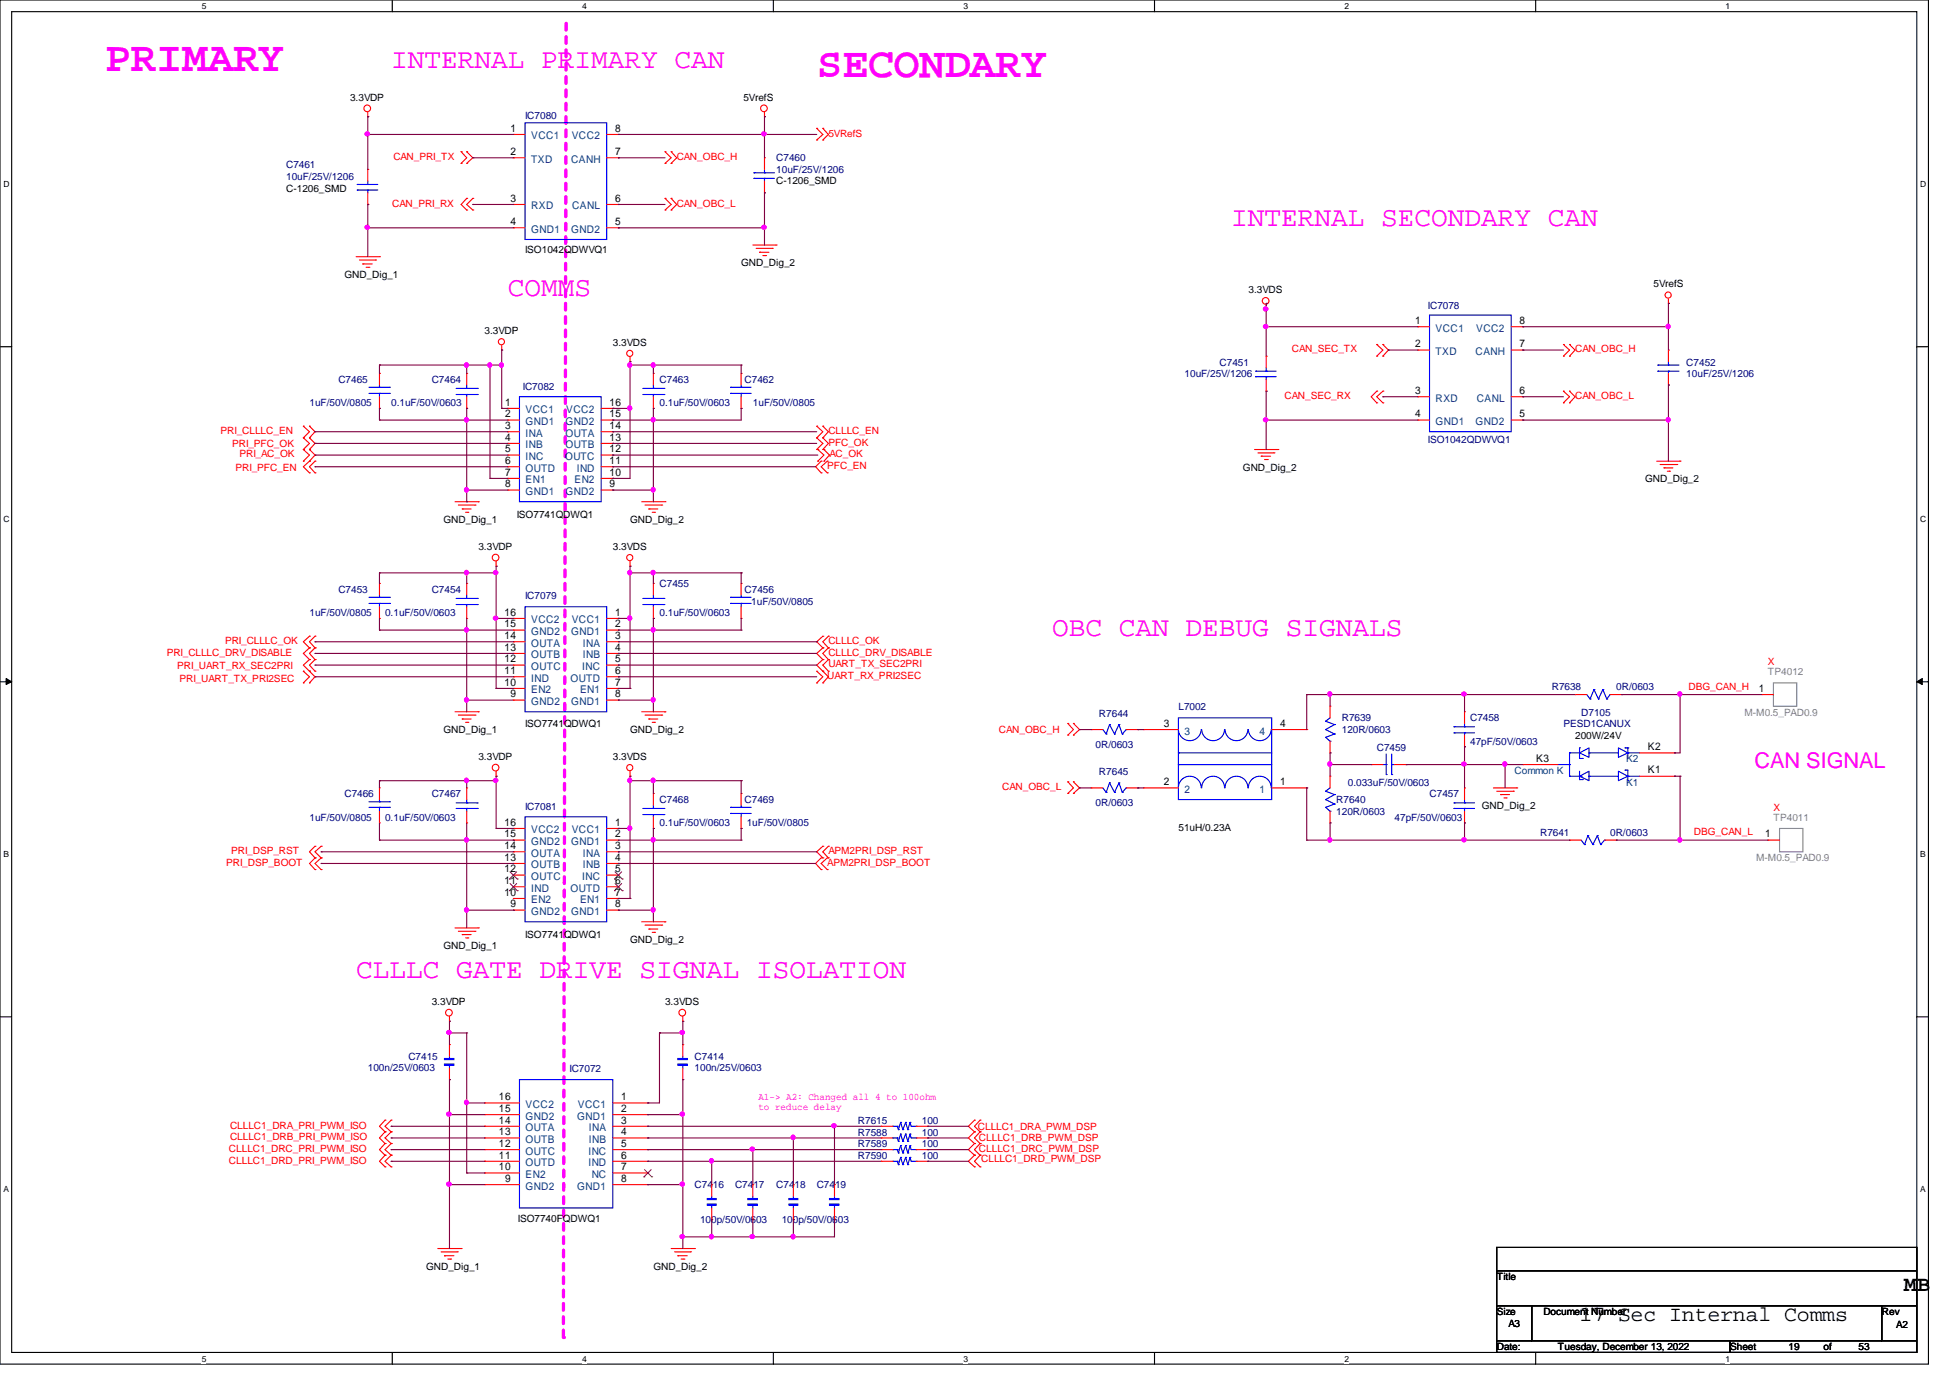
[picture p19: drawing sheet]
<svg xmlns="http://www.w3.org/2000/svg" width="297mm" height="210mm" viewBox="0 0 297 210" stroke-linecap="round" stroke-linejoin="round" font-family="sans-serif">
<defs><g id="words">
<g font-size="6.5" fill="#f0f">
<text x="16" y="10.8">PRIMARY</text>
<text x="124.5" y="11.7">SECONDARY</text>
</g>
<g font-size="4.2" fill="#f0f">
<text x="59.6" y="10.4">INTERNAL PRIMARY CAN</text>
<text x="187.6" y="34.5">INTERNAL SECONDARY CAN</text>
<text x="77.4" y="45.1">COMMS</text>
<text x="160.4" y="96.9">OBC CAN DEBUG SIGNALS</text>
<text x="54.3" y="149.1">CLLLC GATE DRIVE SIGNAL ISOLATION</text>
</g>
<text font-size="3.3" fill="#f0f" x="267.4" y="117.1">CAN SIGNAL</text>
<g font-size="3.3">
<text x="290.2" y="196.7">MB</text>
<text x="240.7" y="201.3">17 Sec Internal Comms</text>
</g>
<g font-size="1.6">
<text x="77.8" y="20.1">1</text>
<text x="77.8" y="23.6">2</text>
<text x="93.7" y="20.1">8</text>
<text x="93.7" y="23.6">7</text>
<text x="77.8" y="30.7">3</text>
<text x="77.8" y="34.3">4</text>
<text x="93.7" y="34.3">5</text>
<text x="93.7" y="30.7">6</text>
<text x="215.6" y="49.4">1</text>
<text x="215.6" y="52.9">2</text>
<text x="231.6" y="49.4">8</text>
<text x="231.6" y="52.9">7</text>
<text x="77" y="63.6">2</text>
<text x="77" y="65.4">3</text>
<text x="77" y="61.8">1</text>
<text x="92.9" y="61.8">16</text>
<text x="92.9" y="63.6">15</text>
<text x="92.9" y="65.4">14</text>
<text x="215.6" y="60">3</text>
<text x="215.6" y="63.6">4</text>
<text x="231.6" y="63.6">5</text>
<text x="231.6" y="60">6</text>
<text x="77" y="67.1">4</text>
<text x="77" y="68.9">5</text>
<text x="77" y="70.7">6</text>
<text x="92.9" y="67.1">13</text>
<text x="92.9" y="70.7">11</text>
<text x="92.9" y="68.9">12</text>
<text x="77" y="72.5">7</text>
<text x="77" y="74.3">8</text>
<text x="92.9" y="74.3">9</text>
<text x="92.9" y="72.5">10</text>
<text x="76.9" y="93.8">16</text>
<text x="76.9" y="95.6">15</text>
<text x="93.7" y="93.8">1</text>
<text x="93.7" y="95.6">2</text>
<text x="76.9" y="97.4">14</text>
<text x="76.9" y="99.1">13</text>
<text x="76.9" y="100.9">12</text>
<text x="93.7" y="97.4">3</text>
<text x="93.7" y="99.1">4</text>
<text x="93.7" y="100.9">5</text>
<text x="76.9" y="102.7">11</text>
<text x="76.9" y="104.5">10</text>
<text x="77.8" y="106.3">9</text>
<text x="93.7" y="106.3">8</text>
<text x="93.7" y="104.5">7</text>
<text x="93.7" y="102.7">6</text>
<text x="268.1" y="105.4">1</text>
<text x="177.4" y="110.7">3</text>
<text x="195.1" y="110.7">4</text>
<text x="177.4" y="119.6">2</text>
<text x="195.1" y="119.6">1</text>
<text x="234.1" y="116.1">K3</text>
<text x="251.1" y="117.9">K1</text>
<text x="251.1" y="114.3">K2</text>
<text x="76.9" y="125.8">16</text>
<text x="93.7" y="125.8">1</text>
<text x="76.9" y="127.6">15</text>
<text x="76.9" y="129.4">14</text>
<text x="76.9" y="131.1">13</text>
<text x="93.7" y="127.6">2</text>
<text x="93.7" y="129.4">3</text>
<text x="93.7" y="131.1">4</text>
<text x="269" y="127.6">1</text>
<text x="76.9" y="132.9">12</text>
<text x="76.9" y="134.7">11</text>
<text x="76.9" y="136.5">10</text>
<text x="93.7" y="132.9">5</text>
<text x="93.7" y="136.5">7</text>
<text x="93.7" y="134.7">6</text>
<text x="77.8" y="138.3">9</text>
<text x="93.7" y="138.3">8</text>
<text x="76" y="167.6">16</text>
<text x="94.7" y="167.6">1</text>
<text x="76" y="173">13</text>
<text x="76" y="171.2">14</text>
<text x="76" y="169.4">15</text>
<text x="94.7" y="171.2">3</text>
<text x="94.7" y="173">4</text>
<text x="94.7" y="169.4">2</text>
<text x="76" y="178.3">10</text>
<text x="76" y="176.5">11</text>
<text x="76" y="174.8">12</text>
<text x="94.7" y="174.8">5</text>
<text x="94.7" y="176.5">6</text>
<text x="94.7" y="178.3">7</text>
<text x="77" y="180.1">9</text>
<text x="94.7" y="180.1">8</text>
</g>
<g font-size="1.6" fill="#004080">
<text x="80.9" y="21.3">VCC1</text>
<text x="87.1" y="21.3">VCC2</text>
<text x="80.9" y="24.8">TXD</text>
<text x="87" y="24.8">CANH</text>
<text x="80.9" y="31.9">RXD</text>
<text x="80.9" y="35.5">GND1</text>
<text x="87" y="35.5">GND2</text>
<text x="87.2" y="31.9">CANL</text>
<text x="218.8" y="50.5">VCC1</text>
<text x="225" y="50.5">VCC2</text>
<text x="218.8" y="54.1">TXD</text>
<text x="224.9" y="54.1">CANH</text>
<text x="80.1" y="64.8">GND1</text>
<text x="80.1" y="63">VCC1</text>
<text x="86.2" y="64.8">GND2</text>
<text x="86.3" y="63">VCC2</text>
<text x="218.8" y="61.2">RXD</text>
<text x="218.8" y="64.8">GND1</text>
<text x="224.9" y="64.8">GND2</text>
<text x="225" y="61.2">CANL</text>
<text x="80.1" y="66.5">INA</text>
<text x="80.1" y="68.3">INB</text>
<text x="80.1" y="70.1">INC</text>
<text x="80.1" y="71.9">OUTD</text>
<text x="86.1" y="70.1">OUTC</text>
<text x="86.2" y="66.5">OUTA</text>
<text x="86.2" y="68.3">OUTB</text>
<text x="87.9" y="71.9">IND</text>
<text x="80.1" y="73.7">EN1</text>
<text x="80.1" y="75.4">GND1</text>
<text x="86.2" y="75.4">GND2</text>
<text x="87.5" y="73.7">EN2</text>
<text x="80.9" y="95">VCC2</text>
<text x="87.1" y="95">VCC1</text>
<text x="80.9" y="96.8">GND2</text>
<text x="80.9" y="98.6">OUTA</text>
<text x="80.9" y="100.3">OUTB</text>
<text x="87" y="96.8">GND1</text>
<text x="88.8" y="98.6">INA</text>
<text x="88.8" y="100.3">INB</text>
<text x="80.9" y="102.1">OUTC</text>
<text x="80.9" y="103.9">IND</text>
<text x="80.9" y="105.7">EN2</text>
<text x="80.9" y="107.4">GND2</text>
<text x="87" y="103.9">OUTD</text>
<text x="87" y="107.4">GND1</text>
<text x="88.4" y="105.7">EN1</text>
<text x="88.7" y="102.1">INC</text>
<text x="180.5" y="111.9">3</text>
<text x="191.9" y="111.9">4</text>
<text x="180.5" y="120.8">2</text>
<text x="191.9" y="120.8">1</text>
<text x="80.9" y="127">VCC2</text>
<text x="80.9" y="128.8">GND2</text>
<text x="80.9" y="130.6">OUTA</text>
<text x="87" y="128.8">GND1</text>
<text x="87.1" y="127">VCC1</text>
<text x="88.8" y="130.6">INA</text>
<text x="80.9" y="132.3">OUTB</text>
<text x="80.9" y="134.1">OUTC</text>
<text x="80.9" y="135.9">IND</text>
<text x="80.9" y="137.7">EN2</text>
<text x="87" y="135.9">OUTD</text>
<text x="88.4" y="137.7">EN1</text>
<text x="88.7" y="134.1">INC</text>
<text x="88.8" y="132.3">INB</text>
<text x="80.9" y="139.4">GND2</text>
<text x="87" y="139.4">GND1</text>
<text x="80.1" y="172.4">OUTA</text>
<text x="80.1" y="170.6">GND2</text>
<text x="80.1" y="168.8">VCC2</text>
<text x="88" y="170.6">GND1</text>
<text x="88.1" y="168.8">VCC1</text>
<text x="89.7" y="172.4">INA</text>
<text x="80.1" y="179.5">EN2</text>
<text x="80.1" y="177.7">OUTD</text>
<text x="80.1" y="175.9">OUTC</text>
<text x="80.1" y="174.2">OUTB</text>
<text x="89.7" y="175.9">INC</text>
<text x="89.7" y="177.7">IND</text>
<text x="89.7" y="174.2">INB</text>
<text x="90.2" y="179.5">NC</text>
<text x="80.1" y="181.3">GND2</text>
<text x="88" y="181.3">GND1</text>
</g>
<g font-size="1.5">
<text x="53.3" y="15.3">3.3VDP</text>
<text x="113.3" y="15.3">5VrefS</text>
<text x="43.6" y="29.2">C-1206_SMD</text>
<text x="118.3" y="28.1">C-1206_SMD</text>
<text x="80" y="38.6">ISO1042QDWVQ1</text>
<text x="112.9" y="40.6">GND_Dig_2</text>
<text x="52.5" y="42.3">GND_Dig_1</text>
<text x="190.2" y="44.6">3.3VDS</text>
<text x="252" y="43.8">5VrefS</text>
<text x="73.8" y="50.9">3.3VDP</text>
<text x="93.4" y="52.7">3.3VDS</text>
<text x="189.4" y="71.7">GND_Dig_2</text>
<text x="250.7" y="73.5">GND_Dig_2</text>
<text x="67.6" y="79.7">GND_Dig_1</text>
<text x="72.9" y="83.7">3.3VDP</text>
<text x="78.7" y="79">ISO7741QDWQ1</text>
<text x="93.4" y="83.7">3.3VDS</text>
<text x="96" y="79.7">GND_Dig_2</text>
<text x="67.6" y="111.7">GND_Dig_1</text>
<text x="80" y="110.8">ISO7741QDWQ1</text>
<text x="96" y="111.7">GND_Dig_2</text>
<text x="240" y="112.6">200W/24V</text>
<text x="72.9" y="115.7">3.3VDP</text>
<text x="93.4" y="115.7">3.3VDS</text>
<text x="225.8" y="123.3">GND_Dig_2</text>
<text x="179.6" y="126.6">51uH/0.23A</text>
<text x="80" y="143">ISO7741QDWQ1</text>
<text x="96" y="143.7">GND_Dig_2</text>
<text x="67.6" y="144.6">GND_Dig_1</text>
<text x="65.8" y="153.1">3.3VDP</text>
<text x="101.3" y="153.1">3.3VDS</text>
<text x="78.9" y="186.2">ISO7740FQDWQ1</text>
<text x="64.9" y="193.5">GND_Dig_1</text>
<text x="99.6" y="193.5">GND_Dig_2</text>
<text x="228.1" y="195.1">Title</text>
<text x="228.1" y="200.4">Size</text>
<text x="229.9" y="202.2">A3</text>
<text x="235.2" y="200.4">Document Number</text>
<text x="286.8" y="200.4">Rev</text>
<text x="289" y="202.4">A2</text>
<text x="228.1" y="205.7">Date:</text>
<text x="237.4" y="205.7">Tuesday, December 13, 2022</text>
<text x="263.6" y="205.7">Sheet</text>
<text x="272.5" y="205.7">19</text>
<text x="277.9" y="205.7">of</text>
<text x="283.2" y="205.7">53</text>
</g>
<g font-size="1.5" fill="#000080">
<text x="80" y="18.1">IC7080</text>
<text x="43.6" y="25.7">C7461</text>
<text x="43.6" y="27.4">10uF/25V/1206</text>
<text x="118.3" y="24.6">C7460</text>
<text x="118.3" y="26.3">10uF/25V/1206</text>
<text x="217.6" y="47.2">IC7078</text>
<text x="51.6" y="58.3">C7465</text>
<text x="65.8" y="58.3">C7464</text>
<text x="79.7" y="59.4">IC7082</text>
<text x="100.5" y="58.3">C7463</text>
<text x="113.5" y="58.3">C7462</text>
<text x="180.5" y="57.5">10uF/25V/1206</text>
<text x="185.8" y="55.7">C7451</text>
<text x="257" y="55.7">C7452</text>
<text x="257" y="57.5">10uF/25V/1206</text>
<text x="47.2" y="61.9">1uF/50V/0805</text>
<text x="59.6" y="61.9">0.1uF/50V/0603</text>
<text x="100.5" y="61.9">0.1uF/50V/0603</text>
<text x="114.7" y="61.9">1uF/50V/0805</text>
<text x="217.6" y="67.6">ISO1042QDWVQ1</text>
<text x="100.5" y="89.5">C7455</text>
<text x="47.2" y="93.9">1uF/50V/0805</text>
<text x="51.6" y="90.3">C7453</text>
<text x="58.7" y="93.9">0.1uF/50V/0603</text>
<text x="65.8" y="90.3">C7454</text>
<text x="80" y="91.3">IC7079</text>
<text x="100.5" y="93.9">0.1uF/50V/0603</text>
<text x="113.5" y="90.3">C7456</text>
<text x="114.5" y="92.1">1uF/50V/0805</text>
<text x="236.5" y="105.1">R7638</text>
<text x="246.3" y="105.1">0R/0603</text>
<text x="167" y="114">0R/0603</text>
<text x="167.5" y="109.2">R7644</text>
<text x="179.6" y="108.1">L7002</text>
<text x="204.5" y="109.9">R7639</text>
<text x="204.5" y="111.7">120R/0603</text>
<text x="224" y="109.9">C7458</text>
<text x="224" y="113.5">47pF/50V/0603</text>
<text x="238.3" y="110.8">PESD1CANUX</text>
<text x="241" y="109.1">D7105</text>
<text x="167.5" y="118.1">R7645</text>
<text x="205.4" y="119.7">0.033uF/50V/0603</text>
<text x="209.8" y="114.4">C7459</text>
<text x="47.2" y="125.1">1uF/50V/0805</text>
<text x="52.5" y="121.5">C7466</text>
<text x="58.7" y="125.1">0.1uF/50V/0603</text>
<text x="65.8" y="121.5">C7467</text>
<text x="80" y="123.4">IC7081</text>
<text x="100.5" y="122.3">C7468</text>
<text x="100.5" y="125.9">0.1uF/50V/0603</text>
<text x="113.5" y="122.3">C7469</text>
<text x="113.8" y="125.9">1uF/50V/0805</text>
<text x="167" y="122.9">0R/0603</text>
<text x="203.6" y="122.3">R7640</text>
<text x="203.6" y="124.1">120R/0603</text>
<text x="212.5" y="125.1">47pF/50V/0603</text>
<text x="217.8" y="121.5">C7457</text>
<text x="234.7" y="127.3">R7641</text>
<text x="245.4" y="127.3">0R/0603</text>
<text x="62.2" y="161.5">C7415</text>
<text x="105.8" y="161.5">C7414</text>
<text x="56" y="163.2">100n/25V/0603</text>
<text x="86.8" y="163.4">IC7072</text>
<text x="105.8" y="163.2">100n/25V/0603</text>
<text x="130.7" y="171.3">R7615</text>
<text x="130.7" y="173.1">R7588</text>
<text x="140.5" y="171.3">100</text>
<text x="140.5" y="173.1">100</text>
<text x="130.7" y="174.8">R7589</text>
<text x="130.7" y="176.6">R7590</text>
<text x="140.5" y="174.8">100</text>
<text x="140.5" y="176.6">100</text>
<text x="105.8" y="181">C7416</text>
<text x="112" y="181">C7417</text>
<text x="118.3" y="181">C7418</text>
<text x="124.5" y="181">C7419</text>
<text x="106.7" y="186.4">100p/50V/0603</text>
<text x="119.1" y="186.4">100p/50V/0603</text>
</g>
<g font-size="1.5" fill="#f00">
<text x="126.2" y="20.8">5VRefS</text>
<text x="59.9" y="24.4">CAN_PRI_TX</text>
<text x="103.1" y="24.4">CAN_OBC_H</text>
<text x="59.8" y="31.5">CAN_PRI_RX</text>
<text x="103.1" y="31.5">CAN_OBC_L</text>
<text x="196.9" y="53.7">CAN_SEC_TX</text>
<text x="240" y="53.7">CAN_OBC_H</text>
<text x="195.7" y="60.8">CAN_SEC_RX</text>
<text x="240" y="60.8">CAN_OBC_L</text>
<text x="33.6" y="66.1">PRI_CLLLC_EN</text>
<text x="35.4" y="68.2">PRI_PFC_OK</text>
<text x="35.9" y="71.7">PRI_PFC_EN</text>
<text x="36.5" y="69.7">PRI_AC_OK</text>
<text x="126.1" y="71.5">PFC_EN</text>
<text x="126.2" y="66.1">CLLLC_EN</text>
<text x="126.2" y="67.9">PFC_OK</text>
<text x="126.4" y="69.7">AC_OK</text>
<text x="25.4" y="99.9">PRI_CLLLC_DRV_DISABLE</text>
<text x="27" y="101.9">PRI_UART_RX_SEC2PRI</text>
<text x="34.3" y="98.1">PRI_CLLLC_OK</text>
<text x="126.2" y="98.1">CLLLC_OK</text>
<text x="126.2" y="101.7">UART_TX_SEC2PRI</text>
<text x="126.2" y="99.9">CLLLC_DRV_DISABLE</text>
<text x="269.4" y="101.3">X</text>
<text x="27.3" y="103.9">PRI_UART_TX_PRI2SEC</text>
<text x="126.1" y="103.5">UART_RX_PRI2SEC</text>
<text x="257.3" y="105.1">DBG_CAN_H</text>
<text x="152.2" y="111.7">CAN_OBC_H</text>
<text x="152.7" y="120.4">CAN_OBC_L</text>
<text x="270.3" y="123.6">X</text>
<text x="34.5" y="131.9">PRI_DSP_BOOT</text>
<text x="35.2" y="130.1">PRI_DSP_RST</text>
<text x="126.1" y="131.9">APM2PRI_DSP_BOOT</text>
<text x="126.2" y="130.1">APM2PRI_DSP_RST</text>
<text x="258.1" y="127.3">DBG_CAN_L</text>
<text x="35.1" y="172">CLLLC1_DRA_PRI_PWM_ISO</text>
<text x="35.1" y="173.7">CLLLC1_DRB_PRI_PWM_ISO</text>
<text x="149" y="172.1">CLLLC1_DRA_PWM_DSP</text>
<text x="149.2" y="173.9">CLLLC1_DRB_PWM_DSP</text>
<text x="34.9" y="175.5">CLLLC1_DRC_PRI_PWM_ISO</text>
<text x="34.9" y="177.3">CLLLC1_DRD_PRI_PWM_ISO</text>
<text x="149.2" y="175.5">CLLLC1_DRC_PWM_DSP</text>
<text x="149.5" y="177.1">CLLLC1_DRD_PWM_DSP</text>
</g>
<g font-size="1.5" fill="#808080">
<text x="269.4" y="102.8">TP4012</text>
<text x="265.9" y="109.1">M-M0.5_PAD0.9</text>
<text x="270.3" y="125.1">TP4011</text>
<text x="267.6" y="131.2">M-M0.5_PAD0.9</text>
</g>
<g font-size="1.5" fill="#004080">
<text x="230.8" y="117.9">Common K</text>
<text x="247.8" y="119.7">K1</text>
<text x="247.8" y="116.2">K2</text>
</g>
<g font-size="1.5" fill="#f0f">
<text x="115.6" y="167.6">A1-&gt; A2: Changed all 4 to 100ohm</text>
<text x="115.6" y="169.1">to reduce delay</text>
</g>
<g font-size="1.3">
<text x="30.7" y="1.4">5</text>
<text x="88.7" y="1.4">4</text>
<text x="146.8" y="1.4">3</text>
<text x="204.9" y="1.4">2</text>
<text x="263" y="1.4">1</text>
<text x=".5" y="28.4">D</text>
<text x="292.6" y="28.4">D</text>
<text x=".5" y="79.5">C</text>
<text x="292.6" y="79.5">C</text>
<text x=".5" y="130.6">B</text>
<text x="292.6" y="130.6">B</text>
<text x=".5" y="181.6">A</text>
<text x="292.6" y="181.6">A</text>
<text x="30.7" y="207.5">5</text>
<text x="88.7" y="207.5">4</text>
<text x="146.8" y="207.5">3</text>
<text x="204.9" y="207.5">2</text>
<text x="263" y="207.5">1</text>
</g>
</g></defs>
<path d="M0 0h293.9v207.9h-293.9zM1.8 1.8h290.3v204.3h-290.3z" fill="none" stroke="#000" stroke-width=".17"/>
<g fill="#fff">
<path d="M30.7 .3h.7v1.4h-.7z"/>
<path d="M30.7 206.3h.7v1.5h-.7z"/>
</g>
<path d="M59.8 0v1.8M59.8 206.1v1.8" fill="none" stroke="#000" stroke-width=".17"/>
<g fill="#fff">
<path d="M88.7 .3h.7v1.4h-.7z"/>
<path d="M88.7 206.3h.7v1.5h-.7z"/>
</g>
<path d="M117.9 0v1.8M117.9 206.1v1.8" fill="none" stroke="#000" stroke-width=".17"/>
<g fill="#fff">
<path d="M146.8 .3h.7v1.4h-.7z"/>
<path d="M146.8 206.3h.7v1.5h-.7z"/>
</g>
<path d="M175.9 0v1.8M175.9 206.1v1.8" fill="none" stroke="#000" stroke-width=".17"/>
<g fill="#fff">
<path d="M204.9 .3h.7v1.4h-.7z"/>
<path d="M204.9 206.3h.7v1.5h-.7z"/>
</g>
<path d="M234 0v1.8M234 206.1v1.8" fill="none" stroke="#000" stroke-width=".17"/>
<g fill="#fff">
<path d="M263 .3h.7v1.4h-.7z"/>
<path d="M263 206.3h.7v1.5h-.7z"/>
<path d="M.5 27.3h.9v1.4h-.9z"/>
<path d="M292.6 27.3h.9v1.4h-.9z"/>
<path d="M.5 78.3h.9v1.5h-.9z"/>
<path d="M292.6 78.3h.9v1.5h-.9z"/>
</g>
<path d="M0 52.8h1.8M292.1 52.8h1.8" fill="none" stroke="#000" stroke-width=".17"/>
<g fill="#fff">
<path d="M.5 129.4h.9v1.4h-.9z"/>
<path d="M292.6 129.4h.9v1.4h-.9z"/>
</g>
<path d="M0 103.9h1.8M292.1 103.9h1.8" fill="none" stroke="#000" stroke-width=".17"/>
<path d="M.9 103.4l.9 .5-.9 .4zM292.1 103.9l.8-.5v.9z" fill="#000"/>
<path d="M.9 103.4l.9 .5-.9 .4zM292.1 103.9l.8-.5v.9z" fill="none" stroke="#000" stroke-width=".15"/>
<g fill="#fff">
<path d="M.5 180.4h.8v1.5h-.8z"/>
<path d="M292.6 180.4h.8v1.5h-.8z"/>
</g>
<path d="M0 154.9h1.8M292.1 154.9h1.8" fill="none" stroke="#000" stroke-width=".17"/>
<path d="M86.3 3.6l-.4 200.2" fill="none" stroke="#f0f" stroke-width=".51" stroke-dasharray="1 1"/>
<circle cx="85.9" cy="203.8" r=".25" fill="#f0f" stroke-dasharray="1 1"/>
<g fill="none" stroke="#f00" stroke-width=".17">
<path d="M56 17.8h.1M56 17.1v.7M116.5 17.8h.1M116.5 17.1v.7M124.5 19.6h.1M124.5 19.6l.9 .9-.9 .8M125.4 19.6h.1M125.4 19.6l.8 .9-.8 .8M54.3 39.1h3.5M54.8 39.6h2.4M56 31.2h.1M56 25.8h.1"/>
<path d="M56 25.8v1.8M56 29.4v1.8M57.2 39.6h.1M57.8 39.1h.1M70.3 24.9h.1M70.3 23.1h.1M70.3 23.1l.8 .9-.8 .9M71.1 23.1h.1M71.1 24.9h.1M71.1 32h.1M71.1 30.2h.1M71.1 23.1l1 .9-1 .9"/>
<path d="M71.1 30.2l-.8 1 .8 .8M72.1 32h.1M72.1 30.2h.1M72.1 30.2l-1 1 1 .8M101.3 24.9h.1M101.3 23.1h.1M101.3 32h.1M101.3 30.2h.1M101.3 23.1l1 .9-1 .9M101.3 30.2l1 1-1 .8M102.3 24.9h.1M102.3 23.1h.1"/>
<path d="M102.3 32h.1M102.3 30.2h.1M102.3 23.1l.8 .9-.8 .9M102.3 30.2l.8 1-.8 .8M114.7 37.3h3.6M115.2 37.8h2.5M115.7 38.4h.1M115.7 38.4h1.5M116.2 38.9h.5M116.5 29.4h.1M116.5 24h.1M116.5 24v1.8"/>
<path d="M116.5 27.6v1.8M116.7 38.9h.1M117.7 37.8h.1M118.3 37.3h.1M124.5 21.3h.1M125.4 21.3h.1M55.3 40.2h.1M55.3 40.2h1.4M55.8 40.7h.4M56.2 40.7h.1M76.5 53.3h.1M76.5 52.7v.6"/>
<path d="M96 55.1h.1M96 54.4v.7M99.6 56.9h.1M99.6 56.9v1.8M193 47.2h.1M193 59.6h.1M193 54.3h.1M193 46.4v.8M193 54.3v1.7M193 57.8v1.8M209.8 54.3h.1M209.8 52.5h.1"/>
<path d="M209.8 59.6h.1M209.8 52.5l.9 .8-.9 1M209.8 59.6l-.8 .9 .8 .9M210.7 52.5h.1M210.7 54.3h.1M210.7 59.6h.1M210.7 52.5l.9 .8-.9 1M210.7 59.6l-.9 .9 .9 .9M238.3 54.3h.1M238.3 52.5h.1M238.3 59.6h.1M238.3 52.5l.9 .8-.9 1"/>
<path d="M238.3 59.6l.9 .9-.9 .9M239.2 54.3h.1M239.2 52.5h.1M239.2 59.6h.1M239.2 52.5l.8 .8-.8 1M239.2 59.6l.8 .9-.8 .9M254.3 46.2h.1M254.3 58.7h.1M254.3 53.3h.1M254.3 45.6v.6M254.3 53.3v1.8M254.3 56.9v1.8"/>
<path d="M46.2 66.7h.1M46.2 64.9h.1M46.2 68.5h.1M46.2 70.3h.1M46.2 64.9l1 .9-1 .9M46.2 66.7l1 .9-1 .9M46.2 68.5l1 .8-1 1M47.2 64.9h.1M47.2 66.7h.1M47.2 68.5h.1M47.2 70.3h.1M47.2 72.1h.1"/>
<path d="M47.2 64.9l.8 .9-.8 .9M47.2 66.7l.8 .9-.8 .9M47.2 68.5l.8 .8-.8 1M47.2 70.3l-1 .8 1 1M48 72.1h.1M48 70.3h.1M48 70.3l-.8 .8 .8 1M69.3 76.5h3.6M69.8 77h2.6M70.4 77.6h.1M70.4 77.6h1.4M71 78.1h.3"/>
<path d="M71.3 78.1h.1M72.4 77h.1M72.9 76.5h.1M97.8 76.5h3.5M98.3 77h2.5M98.9 77.6h.1M98.9 77.6h1.3M99.4 78.1h.3M99.6 62.2h.1M99.6 60.5v1.7M99.7 78.1h.1M100.8 77h.1"/>
<path d="M101.3 76.5h.1M124.5 66.7h.1M124.5 64.9h.1M124.5 68.5h.1M124.5 64.9l.9 .9-.9 .9M124.5 66.7l.9 .9-.9 .9M124.6 70.3h.1M124.6 68.5h.1M124.6 68.5l1 .8-1 1M125.1 70.3h.1M125.1 72.1h.1M125.1 70.3l-.8 .8 .8 1"/>
<path d="M125.4 66.7h.1M125.4 64.9h.1M125.4 68.5h.1M125.4 64.9l.8 .9-.8 .9M125.4 66.7l.8 .9-.8 .9M125.6 70.3h.1M125.6 68.5h.1M125.6 68.5l.8 .8-.8 1M126.1 72.1h.1M126.1 70.3h.1M126.1 70.3l-1 .8 1 1M191.2 68.5h3.5"/>
<path d="M191.7 69h2.4M192.2 69.5h.1M192.2 69.5h1.4M192.7 70h.4M193.1 70h.1M194.1 69h.1M194.7 68.5h.1M209.8 61.4h.1M210.7 61.4h.1M238.3 61.4h.1M239.2 61.4h.1M252.5 70.3h3.5"/>
<path d="M253 70.8h2.5M253.6 71.3h.1M253.6 71.3h1.3M254.1 71.8h.3M254.4 71.8h.1M255.5 70.8h.1M256 70.3h.1M47.2 96.9h.1M47.2 98.7h.1M47.2 96.9l-1 .9 1 .9M47.2 98.7l-1 .9 1 .9M48 96.9h.1"/>
<path d="M48 98.7h.1M48 96.9l-.8 .9 .8 .9M48 98.7l-.8 .9 .8 .9M71.1 94.2h.1M71.1 88.9h.1M71.1 88.9v1.8M71.1 92.5v1.7M75.6 86.3h.1M75.6 85.5v.8M96 86.3h.1M96 85.5v.8M112.9 88.9h.1"/>
<path d="M112.9 94.2h.1M112.9 88.9v1.8M112.9 92.5v1.7M125.4 96.9h.1M125.4 98.7h.1M125.4 96.9l-.9 .9 .9 .9M125.4 98.7l-.9 .9 .9 .9M126.2 98.7h.1M126.2 96.9h.1M126.2 96.9l-.8 .9 .8 .9M126.2 98.7l-.8 .9 .8 .9M46.2 104.1h.1"/>
<path d="M46.2 102.3h.1M46.2 102.3l1 .8-1 1M47.2 102.3h.1M47.2 100.5h.1M47.2 104.1h.1M47.2 100.5l-1 .8 1.8 1.8-.8 1M48 102.3h.1M48 100.5h.1M48 100.5l-.8 .8 .8 1M69.3 108.5h3.6M69.8 109h2.6M70.4 109.6h.1"/>
<path d="M70.4 109.6h1.4M71 110.1h.3M71.3 110.1h.1M72.4 109h.1M72.9 108.5h.1M75.6 118.3h.1M75.6 117.5v.8M96 118.3h.1M96 117.5v.8M97.8 108.5h3.5M98.3 109h2.5M98.9 109.6h.1"/>
<path d="M98.9 109.6h1.3M99.4 110.1h.3M99.7 110.1h.1M100.8 109h.1M101.3 108.5h.1M124.5 104.1h.1M124.5 102.3h.1M124.5 102.3l.9 .8-.9 1M125.4 104.1h.1M125.4 102.3h.1M125.4 100.5h.1M125.4 100.5l-.9 .8 1.7 1.8-.8 1"/>
<path d="M126.2 102.3h.1M126.2 100.5h.1M126.2 100.5l-.8 .8 .8 1M162.7 112h.1M162.7 110.2h.1M162.7 119.1h.1M162.7 110.2l.9 1-.9 .8M162.7 119.1l.9 1-.9 .8M163.6 110.2h.1M163.6 112h.1M163.6 119.1h.1M163.6 110.2l.9 1-.9 .8"/>
<path d="M163.6 119.1l.9 1-.9 .8M174.2 111.2h.1M174.2 111.2h5.4M193.8 111.2h5.3M199.1 111.2h.1M202.7 107.6h.1M202.7 114.7h.1M202.7 107.6v1.8M202.7 112.9v1.8M223.2 113.8h.1M223.2 108.5h.1M223.2 108.5v1.7"/>
<path d="M223.2 112v1.8M240 105.8h.1M240 105.8h1.8M245.4 105.8h1.7M247.1 105.8h.1M48 128.9h.1M48 130.7h.1M48 132.5h.1M48 128.9l-.8 .9 .8 .9M48 130.7l-.8 .9 .8 .9M48.9 128.9h.1M48.9 130.7h.1"/>
<path d="M48.9 132.5h.1M48.9 128.9l-.9 .9 .9 .9M48.9 130.7l-.9 .9 .9 .9M57.8 120.1h.1M57.8 125.4h.1M57.8 120.1v1.7M57.8 123.6v1.8M125.1 130.7h.1M125.1 132.5h.1M125.1 130.7l-.8 .9 .8 .9M125.4 128.9h.1M125.4 130.7h.1"/>
<path d="M125.4 128.9l-.9 .9 .9 .9M126.1 132.5h.1M126.1 130.7h.1M126.1 130.7l-1 .9 1 .9M126.2 130.7h.1M126.2 128.9h.1M126.2 128.9l-.8 .9 .8 .9M162.7 120.9h.1M163.6 120.9h.1M174.2 120.1h.1M174.2 120.1h5.4M193.8 120.1h5.3"/>
<path d="M199.1 120.1h.1M227.6 120.1h3.5M228.1 120.6h2.5M228.7 121.1h.1M228.7 121.1h1.3M229.2 121.6h.3M229.5 121.6h.1M230.6 120.6h.1M231.1 120.1h.1M68.5 155.6h.1M68.5 154.9v.7M69.3 141.4h3.6"/>
<path d="M69.8 141.9h2.6M70.4 142.4h.1M70.4 142.4h1.4M71 142.9h.3M71.3 142.9h.1M72.4 141.9h.1M72.9 141.4h.1M97.8 140.5h3.5M98.3 141h2.5M98.9 141.6h.1M98.9 141.6h1.3M99.4 142.1h.3"/>
<path d="M99.7 142.1h.1M100.8 141h.1M101.3 140.5h.1M104.1 155.6h.1M104.1 154.9v.7M58.7 172.5h.1M58.7 170.7h.1M58.7 174.2h.1M58.7 176h.1M58.7 177.8h.1M58.7 170.7l-.9 .9 .9 .9M58.7 172.5l-.9 .9 .9 .8"/>
<path d="M58.7 174.2l-.9 1 .9 .8M58.7 176l-.9 1 .9 .8M59.6 172.5h.1M59.6 170.7h.1M59.6 174.2h.1M59.6 176h.1M59.6 177.8h.1M59.6 170.7l-.9 .9 .9 .9M59.6 172.5l-.9 .9 .9 .8M59.6 174.2l-.9 1 .9 .8M59.6 176l-.9 1 .9 .8M134.3 171.6h.1"/>
<path d="M134.3 171.6h1.8M139.6 171.6h1.8M141.4 171.6h.1M148.5 172.5h.1M148.5 170.7h.1M148.5 174.2h.1M148.5 176h.1M148.5 177.8h.1M148.5 170.7l-.9 .9 .9 .9M148.5 172.5l-.9 .9 .9 .8M148.5 174.2l-.9 1 .9 .8M148.5 176l-.9 1 .9 .8"/>
<path d="M149.4 170.7h.1M149.4 172.5h.1M149.4 174.2h.1M149.4 176h.1M149.4 177.8h.1M149.4 170.7l-.9 .9 .9 .9M149.4 172.5l-.9 .9 .9 .8M149.4 174.2l-.9 1 .9 .8M149.4 176l-.9 1 .9 .8M66.7 190.2h3.6M67.2 190.8h2.5M67.7 191.3h.1"/>
<path d="M67.7 191.3h1.5M68.2 191.9h.5M68.7 191.9h.1M69.7 190.8h.1M70.3 190.2h.1M102.3 190.2h3.5M102.8 190.8h2.4M103.3 191.3h.1M103.3 191.3h1.4M103.8 191.9h.4M104.2 191.9h.1M105.2 190.8h.1"/>
<path d="M105.8 190.2h.1"/>
<circle cx="56" cy="16.5" r=".51"/>
<circle cx="116.4" cy="16.5" r=".51"/>
<circle cx="76.4" cy="52.1" r=".47"/>
<circle cx="96" cy="53.8" r=".47"/>
<circle cx="192.9" cy="45.8" r=".51"/>
<circle cx="254.2" cy="45" r=".47"/>
<circle cx="75.5" cy="85" r=".51"/>
<circle cx="96" cy="85" r=".47"/>
<circle cx="75.5" cy="117" r=".51"/>
<circle cx="96" cy="117" r=".47"/>
<circle cx="68.4" cy="154.3" r=".51"/>
<circle cx="104" cy="154.3" r=".51"/>
</g>
<path d="M228.1 190.1h64v3.5h-64zM228.1 193.6h64v5.4h-64zM228.1 199h5.3v5.3h-5.3zM233.4 199h53.4v5.3h-53.4zM286.8 199h5.3v5.3h-5.3zM228.1 204.3h35.6v1.8h-35.6zM263.7 204.3h28.4v1.8h-28.4z" fill="none" stroke="#000" stroke-width=".17"/>
<g fill="none" stroke="#00f" stroke-width=".17">
<path d="M54.4 28.1h.1M54.4 29h.1M54.4 28.1h3.2M54.4 29h3.2M56 29h.1M56 28.1h.1M56 27.6v.5M56 29v.4M114.9 26.3h.1M114.9 27.2h.1M114.9 26.3h3.1M114.9 27.2h3.1"/>
<path d="M116.5 27.2h.1M116.5 26.3h.1M116.5 25.8v.5M116.5 27.2v.4M98 59.2h3.2M99.6 59.2h.1M99.6 58.7v.5M101.2 59.2h.1M191.3 56.6h.1M191.3 57.4h.1M191.3 56.6h3.2M191.3 57.4h3.2"/>
<path d="M193 57.4h.1M193 56.6h.1M193 56v.6M193 57.4v.4M252.6 55.6h.1M252.6 56.6h.1M252.6 55.6h3.3M252.6 56.6h3.3M254.3 56.6h.1M254.3 55.6h.1M254.3 55.1v.5M254.3 56.6v.3"/>
<path d="M98 60.1h3.2M99.6 60.1h.1M99.6 60.1v.4M101.2 60.1h.1M69.5 91.2h3.2M69.5 92.1h3.2M71.1 92.1h.1M71.1 91.2h.1M71.1 90.7v.5M71.1 92.1v.4M72.7 91.2h.1M72.7 92.1h.1"/>
<path d="M111.3 91.9h.1M111.3 91h.1M111.3 91.9h3.2M111.3 91h3.2M112.9 91h.1M112.9 91.9h.1M112.9 90.7v.3M112.9 91.9v.6M179.6 109.4h14.2v12.4h-14.2zM179.6 111.2a1.74 1.74 0 0 0 1.7 1.7 1.74 1.74 0 0 0 1.7-1.7M179.6 116.5h.1M179.6 114.7h.1"/>
<path d="M179.6 116.5h14.2M179.6 114.7h14.2M183.1 111.2a1.74 1.74 0 0 0 1.8 1.7 1.74 1.74 0 0 0 1.7-1.7M186.7 111.2a1.74 1.74 0 0 0 1.7 1.7 1.74 1.74 0 0 0 1.8-1.7M190.2 111.2a1.74 1.74 0 0 0 1.8 1.7 1.74 1.74 0 0 0 1.7-1.7M202 109.9h.1M202 111.2h.1M202 112.4h.1M202 109.9l1.4 .5M202 111.2l1.4 .6M202 112.4l.7 .5M202.7 112.9h.1"/>
<path d="M202.7 109.4l-.7 .5M203.4 110.4h.1M203.4 111.8h.1M203.4 110.4l-1.4 .8M203.4 111.8l-1.4 .6M221.6 110.7h.1M221.6 111.7h.1M221.6 110.7h3.1M221.6 111.7h3.1M223.2 111.7h.1M223.2 110.7h.1M223.2 110.2v.5"/>
<path d="M223.2 111.7v.3M241.8 105.8l.5 .7M242.3 106.5h.1M242.9 105.1h.1M242.9 105.1l-.6 1.4M242.9 105.1l.7 1.4M243.6 106.5h.1M244.3 105.1h.1M244.3 105.1l-.7 1.4M244.3 105.1l.6 1.4M244.9 106.5h.1M245.4 105.8h.1"/>
<path d="M245.4 105.8l-.5 .7M56.2 123h3.2M56.2 122.2h3.2M57.8 122.2h.1M57.8 123h.1M57.8 121.8v.4M57.8 123v.6M59.4 123h.1M59.4 122.2h.1M179.6 120.1a1.74 1.74 0 0 1 1.7-1.8 1.74 1.74 0 0 1 1.7 1.8M183.1 120.1a1.74 1.74 0 0 1 1.8-1.8 1.74 1.74 0 0 1 1.7 1.8M186.7 120.1a1.74 1.74 0 0 1 1.7-1.8 1.74 1.74 0 0 1 1.8 1.8"/>
<path d="M190.2 120.1a1.74 1.74 0 0 1 1.8-1.8 1.74 1.74 0 0 1 1.7 1.8M136.1 171.6h.1M136.1 171.6h.6M136.7 171.6h.1M136.7 171.6l.2 .5M136.9 172.1h.1M137.2 171h.1M137.2 171l.4 1.1M137.2 171l-.3 1.1M137.6 172.1h.1M138 171h.1M138 171l.3 1.1"/>
<path d="M138 171l-.4 1.1M138.3 172.1h.1M138.7 171h.1M138.7 171l-.4 1.1M138.7 171l.2 .6h.7M139.6 171.6h.1M108.5 182.6h.1M108.5 182.3v.3"/>
</g>
<path d="M107.8 183.5h1.3v.1h-1.3z" fill-rule="evenodd" fill="#00f"/>
<path d="M107.8 183.5h1.3v.1h-1.3zM108.5 183.6h.1M108.5 183.6v.5" fill="none" stroke="#00f" stroke-width=".17"/>
<path d="M107.8 182.6h1.3v.2h-1.3z" fill-rule="evenodd" fill="#00f"/>
<g fill="none" stroke="#00f" stroke-width=".17">
<path d="M168.1 111.2l.5 .6M168.6 111.8h.1M169.1 119.3h.1M169.1 110.4h.1M169.1 119.3l-.5 1.4M169.1 119.3l.7 1.4M169.1 110.4l-.5 1.4M169.1 110.4l.7 1.4M169.8 111.8h.1M170.5 119.3h.1M170.5 110.4h.1M170.5 119.3l-.7 1.4"/>
<path d="M170.5 119.3l.5 1.4M170.5 110.4l-.7 1.4M170.5 110.4l.5 1.4M171 111.8h.1M171.6 111.2h.1M171.6 111.2l-.6 .6M69.5 122.3h3.2M69.5 123.2h3.2M71.1 123.2h.1M71.1 122.3h.1M71.1 121.8v.5M71.1 123.2v.4"/>
<path d="M72.7 122.3h.1M72.7 123.2h.1M168.1 120.1l.5 .6M168.6 120.7h.1M169.8 120.7h.1M171 120.7h.1M171.6 120.1h.1M171.6 120.1l-.6 .6M107.8 182.6h1.3v.2h-1.3zM114.7 182.6h.1M114.7 182.3v.3"/>
</g>
<g fill="none" stroke="#f00" stroke-width=".17">
<path d="M166.3 111.2h.1M166.3 111.2h1.8M171.6 111.2h1.8M173.4 111.2h.1M71.1 125.4h.1M71.1 120.1h.1M71.1 120.1v1.7M71.1 123.6v1.8M166.3 120.1h.1M166.3 120.1h1.8M171.6 120.1h1.8M173.4 120.1h.1"/>
<path d="M108.5 180.5h.1M108.5 185.8h.1M108.5 180.5v1.8M108.5 184.1v1.7"/>
</g>
<path d="M114 183.5h1.4v.1h-1.4z" fill-rule="evenodd" fill="#00f"/>
<path d="M114 183.5h1.4v.1h-1.4zM114.7 183.6h.1M114.7 183.6v.5" fill="none" stroke="#00f" stroke-width=".17"/>
<path d="M114 182.6h1.4v.2h-1.4z" fill-rule="evenodd" fill="#00f"/>
<g fill="none" stroke="#00f" stroke-width=".17">
<path d="M56.2 91.9h3.2M56.2 91h3.2M57.8 91h.1M57.8 91.9h.1M57.8 90.7v.3M57.8 91.9v.6M59.4 91.9h.1M59.4 91h.1M98 123.2h3.2M98 124.1h3.2M99.6 124.1h.1M99.6 123.2h.1"/>
<path d="M99.6 122.7v.5M99.6 124.1v.4M101.2 123.2h.1M101.2 124.1h.1M136.1 173.4h.1M136.1 173.4h.6M136.7 173.4h.1M136.7 173.4l.2 .5M136.9 173.9h.1M137.2 172.8h.1M137.2 172.8l.4 1.1M137.2 172.8l-.3 1.1"/>
<path d="M137.6 173.9h.1M138 172.8h.1M138 172.8l.3 1.1M138 172.8l-.4 1.1M138.3 173.9h.1M138.7 172.8h.1M138.7 172.8l-.4 1.1M138.7 172.8l.2 .6h.7M139.6 173.4h.1M114 182.6h1.4v.2h-1.4zM120.9 182.6h.1M120.9 182.3v.3"/>
</g>
<g fill="none" stroke="#f00" stroke-width=".17">
<path d="M57.8 88.9h.1M57.8 94.2h.1M57.8 88.9v1.8M57.8 92.5v1.7M99.6 126.2h.1M99.6 120.9h.1M99.6 120.9v1.8M99.6 124.5v1.7M134.3 173.4h.1M134.3 173.4h1.8M139.6 173.4h1.8M141.4 173.4h.1"/>
<path d="M114.7 180.5h.1M114.7 185.8h.1M114.7 180.5v1.8M114.7 184.1v1.7"/>
</g>
<path d="M120.2 183.5h1.4v.1h-1.4z" fill-rule="evenodd" fill="#00f"/>
<path d="M120.2 183.5h1.4v.1h-1.4zM120.9 183.6h.1M120.9 183.6v.5" fill="none" stroke="#00f" stroke-width=".17"/>
<path d="M120.2 182.6h1.4v.2h-1.4z" fill-rule="evenodd" fill="#00f"/>
<g fill="none" stroke="#00f" stroke-width=".17">
<path d="M80 18.7h12.5v17.8h-12.5zM56.2 59.9h3.2M56.2 59h3.2M57.8 59h.1M57.8 59.9h.1M57.8 58.7v.3M57.8 59.9v.6M59.4 59.9h.1M59.4 59h.1M111.3 124h.1M111.3 123h.1M111.3 124h3.2"/>
<path d="M111.3 123h3.2M112.9 123h.1M112.9 124h.1M112.9 122.7v.3M112.9 124v.5M241 128l.5 .7M241.5 128.7h.1M242 127.3h.1M242 127.3l-.5 1.4M242 127.3l.7 1.4M242.7 128.7h.1M243.4 127.3h.1"/>
<path d="M243.4 127.3l-.7 1.4M243.4 127.3l.5 1.4M243.9 128.7h.1M244.5 128h.1M244.5 128l-.6 .7M120.2 182.6h1.4v.2h-1.4zM127.2 182.6h.1M127.2 182.3v.3"/>
</g>
<g fill="none" stroke="#f00" stroke-width=".17">
<path d="M78.2 20.5h.1M78.2 31.2h.1M78.2 24h.1M78.2 34.7h.1M78.2 20.5h1.8M78.2 31.2h1.8M78.2 24h1.8M78.2 34.7h1.8M92.5 20.5h1.7M92.5 31.2h1.7M92.5 24h1.7M92.5 34.7h1.7"/>
<path d="M94.2 31.2h.1M94.2 20.5h.1M94.2 34.7h.1M94.2 24h.1M57.8 56.9h.1M57.8 56.9v1.8M57.8 62.2h.1M57.8 60.5v1.7M112.9 120.9h.1M112.9 126.2h.1M112.9 120.9v1.8M112.9 124.5v1.7"/>
<path d="M239.2 128h.1M239.2 128h1.8M244.5 128h1.8M246.3 128h.1M269.4 128h.1M269.4 128h1.8M120.9 180.5h.1M120.9 185.8h.1M120.9 180.5v1.8M120.9 184.1v1.7"/>
</g>
<path d="M271.2 126.2h3.5v3.6h-3.5z" fill="none" stroke="#808080" stroke-width=".17"/>
<path d="M126.4 183.5h1.4v.1h-1.4z" fill-rule="evenodd" fill="#00f"/>
<path d="M126.4 183.5h1.4v.1h-1.4zM127.2 183.6h.1M127.2 183.6v.5" fill="none" stroke="#00f" stroke-width=".17"/>
<path d="M126.4 182.6h1.4v.2h-1.4z" fill-rule="evenodd" fill="#00f"/>
<g fill="none" stroke="#00f" stroke-width=".17">
<path d="M202 120.6h.1M202 121.8h.1M202 123h.1M202 120.6l1.4 .5M202 121.8l1.4 .7M202 123l.7 .6M202.7 123.6h.1M202.7 120.1l-.7 .5M203.4 121.1h.1M203.4 122.5h.1M203.4 121.1l-1.4 .7M203.4 122.5l-1.4 .5"/>
<path d="M68.5 162.3h.1M68.5 162.3v.4M126.4 182.6h1.4v.2h-1.4z"/>
</g>
<path d="M202.7 118.3h.1M202.7 118.3v1.8M268.5 105.8h.1M268.5 105.8h1.8M202.7 125.4h.1M202.7 123.6v1.8M127.2 180.5h.1M127.2 185.8h.1M127.2 180.5v1.8M127.2 184.1v1.7" fill="none" stroke="#f00" stroke-width=".17"/>
<path d="M270.3 104.1h3.5v3.5h-3.5z" fill="none" stroke="#808080" stroke-width=".17"/>
<path d="M67.7 161.3h1.5v.2h-1.5z" fill-rule="evenodd" fill="#00f"/>
<path d="M67.7 161.3h1.5v.2h-1.5zM68.5 161.3h.1M68.5 161v.3" fill="none" stroke="#00f" stroke-width=".17"/>
<path d="M67.7 162.1h1.5v.2h-1.5z" fill-rule="evenodd" fill="#00f"/>
<path d="M98 91.2h3.2M98 92.1h3.2M99.6 92.1h.1M99.6 91.2h.1M99.6 90.7v.5M99.6 92.1v.4M101.2 91.2h.1M101.2 92.1h.1M67.7 162.1h1.5v.2h-1.5zM104.1 162.3h.1M104.1 162.3v.4" fill="none" stroke="#00f" stroke-width=".17"/>
<path d="M99.6 94.2h.1M99.6 88.9h.1M99.6 88.9v1.8M99.6 92.5v1.7M68.5 159.2h.1M68.5 159.2v1.8M68.5 164.5h.1M68.5 162.7v1.8" fill="none" stroke="#f00" stroke-width=".17"/>
<path d="M103.3 161.3h1.4v.2h-1.4z" fill-rule="evenodd" fill="#00f"/>
<path d="M103.3 161.3h1.4v.2h-1.4zM104.1 161.3h.1M104.1 161v.3" fill="none" stroke="#00f" stroke-width=".17"/>
<path d="M103.3 162.1h1.4v.2h-1.4z" fill-rule="evenodd" fill="#00f"/>
<g fill="none" stroke="#00f" stroke-width=".17">
<path d="M69.5 59.2h3.2M71.1 59.2h.1M71.1 58.7v.5M72.7 59.2h.1M111.3 59.9h.1M111.3 59h.1M111.3 59.9h3.2M111.3 59h3.2M112.9 59h.1M112.9 59.9h.1M112.9 58.7v.3M112.9 59.9v.6"/>
<path d="M217.8 48h12.5v17.8h-12.5zM69.5 60.1h3.2M71.1 60.1h.1M71.1 60.1v.4M72.7 60.1h.1M79.2 60.5h12.4v16h-12.4zM80 92.5h12.5v16h-12.5zM210.7 116.5h.5M211.2 118h.1M211.2 116.5h.1M211.2 114.9v3.1M212.1 116.5h.1"/>
<path d="M212.1 118h.1M212.1 116.5h.4M212.1 114.9v3.1M237.4 116.5h1.8M239.2 114.7h.1M239.2 116.5h.1M239.2 118.3h.1M239.2 114.7h1.5M239.2 118.3h1.8M239.2 114.7v3.6M240.7 114h.1M240.7 118.8h.1"/>
<path d="M240.7 114.7l1.4-.7v1.4zM240.7 118.3l1.4-.8v1.5zM240.7 114v1.6h.4M240.7 117.5v1.3M240.7 118.8h.4M241 118.3h.1M241.1 115.6h.1M241.1 118.8h.1M242.1 114.7h.1M242.1 118.3h.1M242.1 114.7h4.5M242.1 118.3h4.5"/>
<path d="M246.6 114l1.5 .7-1.5 .7zM246.6 117.5l1.5 .8-1.5 .7zM247.6 114h.1M247.6 117.3h.1M247.6 117.3h.5v1.7M247.6 114h.5M248.1 114.7h.1M248.1 114h.1M248.1 118.3h.1M248.1 119h.1M248.1 114.7h1.8M248.1 114v1.6"/>
<path d="M248.1 118.3h1.8M80 124.5h12.5v16h-12.5zM221.6 122.3h.1M221.6 123.2h.1M221.6 122.3h3.1M221.6 123.2h3.1M223.2 123.2h.1M223.2 122.3h.1M223.2 121.8v.5M223.2 123.2v.4M79.2 164.5h14.2v19.6h-14.2zM103.3 162.1h1.4v.2h-1.4z"/>
<path d="M136.1 175.2h.1M136.1 177h.1M136.1 175.2h.6M136.1 177h.6M136.7 175.2h.1M136.7 177h.1M136.7 175.2l.2 .5M136.7 177l.2 .5M136.9 175.7h.1M136.9 177.5h.1M137.2 174.6h.1M137.2 176.4h.1"/>
<path d="M137.2 174.6l.4 1.1M137.2 174.6l-.3 1.1M137.2 176.4l.4 1.1M137.2 176.4l-.3 1.1M137.6 175.7h.1M137.6 177.5h.1M138 174.6h.1M138 176.4h.1M138 174.6l.3 1.1M138 174.6l-.4 1.1M138 176.4l.3 1.1M138 176.4l-.4 1.1"/>
<path d="M138.3 175.7h.1M138.3 177.5h.1M138.7 174.6h.1M138.7 176.4h.1M138.7 174.6l-.4 1.1M138.7 174.6l.2 .6h.7M138.7 176.4l-.4 1.1M138.7 176.4l.2 .6h.7M139.6 175.2h.1M139.6 177h.1"/>
</g>
<g fill="none" stroke="#f00" stroke-width=".17">
<path d="M71.1 56.9h.1M71.1 56.9v1.8M112.9 56.9h.1M112.9 56.9v1.8M216.1 49.8h.1M216.1 53.3h.1M216.1 49.8h1.7M216.1 53.3h1.7M230.3 49.8h1.8M230.3 53.3h1.8M232.1 49.8h.1M232.1 53.3h.1"/>
<path d="M71.1 62.2h.1M71.1 60.5v1.7M77.4 64h.1M77.4 65.8h.1M77.4 67.6h.1M77.4 62.2h.1M77.4 69.3h.1M77.4 71.1h.1M77.4 72.9h.1M77.4 74.7h.1M77.4 64h1.8M77.4 65.8h1.8"/>
<path d="M77.4 67.6h1.8M77.4 62.2h1.8M77.4 69.3h1.8M77.4 71.1h1.8M77.4 72.9h1.8M77.4 74.7h1.8M91.6 64h1.8M91.6 65.8h1.8M91.6 67.6h1.8M91.6 62.2h1.8M91.6 69.3h1.8M91.6 71.1h1.8"/>
<path d="M91.6 72.9h1.8M91.6 74.7h1.8M93.4 62.2h.1M93.4 64h.1M93.4 65.8h.1M93.4 67.6h.1M93.4 69.3h.1M93.4 71.1h.1M93.4 72.9h.1M93.4 74.7h.1M112.9 62.2h.1M112.9 60.5v1.7"/>
<path d="M216.1 60.5h.1M216.1 64h.1M216.1 64h1.7M216.1 60.5h1.7M230.3 64h1.8M230.3 60.5h1.8M232.1 60.5h.1M232.1 64h.1M78.2 94.2h.1M78.2 96h.1M78.2 97.8h.1M78.2 99.6h.1"/>
<path d="M78.2 96h1.8M78.2 97.8h1.8M78.2 99.6h1.8M78.2 94.2h1.8M92.5 96h1.7M92.5 97.8h1.7M92.5 99.6h1.7M92.5 94.2h1.7M94.2 96h.1M94.2 97.8h.1M94.2 99.6h.1M94.2 94.2h.1"/>
<path d="M78.2 101.3h.1M78.2 103.1h.1M78.2 104.9h.1M78.2 106.7h.1M78.2 101.3h1.8M78.2 103.1h1.8M78.2 104.9h1.8M78.2 106.7h1.8M92.5 101.3h1.7M92.5 103.1h1.7M92.5 104.9h1.7M92.5 106.7h1.7"/>
<path d="M94.2 101.3h.1M94.2 103.1h.1M94.2 104.9h.1M94.2 106.7h.1M209 116.5h.1M209 116.5h1.7M212.5 116.5h1.8M214.3 116.5h.1M232.1 116.5h.1M232.1 116.5h5.3M249.9 118.3h5.3M249.9 114.7h5.3"/>
<path d="M255.2 118.3h.1M255.2 114.7h.1M78.2 126.2h.1M78.2 128h.1M78.2 129.8h.1M78.2 131.6h.1M78.2 133.4h.1M78.2 135.1h.1M78.2 136.9h.1M78.2 138.7h.1M78.2 128h1.8M78.2 129.8h1.8"/>
<path d="M78.2 131.6h1.8M78.2 126.2h1.8M78.2 133.4h1.8M78.2 135.1h1.8M78.2 136.9h1.8M78.2 138.7h1.8M92.5 128h1.7M92.5 129.8h1.7M92.5 131.6h1.7M92.5 126.2h1.7M92.5 133.4h1.7M92.5 135.1h1.7"/>
<path d="M92.5 136.9h1.7M92.5 138.7h1.7M94.2 128h.1M94.2 129.8h.1M94.2 131.6h.1M94.2 126.2h.1M94.2 133.4h.1M94.2 135.1h.1M94.2 136.9h.1M94.2 138.7h.1M223.2 125.4h.1M223.2 120.1h.1"/>
<path d="M223.2 120.1v1.7M223.2 123.6v1.8M104.1 159.2h.1M104.1 159.2v1.8M73.8 178.7h.1M73.8 177h.1M73.8 175.2h.1M73.8 173.4h.1M73.8 171.6h.1M73.8 169.8h.1M73.8 168.1h.1M73.8 175.2h5.4"/>
<path d="M73.8 168.1h5.4M73.8 169.8h5.4M73.8 171.6h5.4M73.8 173.4h5.4M73.8 177h5.4M73.8 178.7h5.4M93.4 175.2h5.3M93.4 168.1h5.3M93.4 169.8h5.3M93.4 171.6h5.3M93.4 173.4h5.3M93.4 177h5.3"/>
<path d="M93.4 178.7h5.3M98.7 168.1h.1M98.7 169.8h.1M98.7 171.6h.1M98.7 173.4h.1M98.7 175.2h.1M98.7 177h.1M98.7 178.7h.1M104.1 164.5h.1M104.1 162.7v1.8M134.3 175.2h.1M134.3 177h.1"/>
<path d="M134.3 175.2h1.8M134.3 177h1.8M139.6 175.2h1.8M139.6 177h1.8M141.4 175.2h.1M141.4 177h.1M73.8 180.5h.1M73.8 180.5h5.4M93.4 180.5h5.3M98.7 180.5h.1"/>
</g>
<g fill="none" stroke="#804000" stroke-width=".15">
<path d="M77.6 133.9h.1M77.6 135.7h.1M77.7 132.8l1.1 1.1M77.7 134.6l1.1 1.1M78.7 132.8l-1.1 1.1M78.7 134.6l-1.1 1.1M78.8 133.9h.1M78.8 135.7h.1M93.6 133.9h.1M93.6 135.7h.1M93.7 132.8l1.1 1.1M93.7 134.6l1.1 1.1"/>
<path d="M94.7 132.8l-1.1 1.1M94.7 134.6l-1.1 1.1M94.8 133.9h.1M94.8 135.7h.1M98.1 179.3h.1M98.2 178.2l1.1 1.1M99.2 178.2l-1.1 1.1M99.3 179.3h.1"/>
</g>
<path d="M193 46.2h.1M193 46.2v1" fill="none" stroke="#800040" stroke-width=".17"/>
<circle cx="192.9" cy="47.1" r=".32" fill="#f0f"/>
<circle cx="192.9" cy="47.1" r=".32" fill="none" stroke="#f0f" stroke-width=".17"/>
<path d="M193 49.8h.1M193 49.8h23.1M193 49.8v4.5M254.3 46.2h.1M254.3 46.2v3.6" fill="none" stroke="#800040" stroke-width=".17"/>
<circle cx="192.9" cy="49.7" r=".32" fill="#f0f"/>
<circle cx="192.9" cy="49.7" r=".32" fill="none" stroke="#f0f" stroke-width=".17"/>
<path d="M232.1 49.8h.1M232.1 49.8h22.2" fill="none" stroke="#800040" stroke-width=".17"/>
<circle cx="254.2" cy="49.7" r=".32" fill="#f0f"/>
<circle cx="254.2" cy="49.7" r=".32" fill="none" stroke="#f0f" stroke-width=".17"/>
<g fill="none" stroke="#800040" stroke-width=".17">
<path d="M193 59.6h.1M193 59.6v8.9M211.6 53.3h.1M211.6 53.3h4.5M232.1 53.3h.1M232.1 53.3h6.2M254.3 49.8h.1M254.3 58.7h.1M254.3 49.8v3.5M254.3 58.7v5.3M193 64h.1M193 64h23.1"/>
<path d="M210.7 60.5h.1M210.7 60.5h5.4M232.1 60.5h.1M232.1 60.5h6.2"/>
</g>
<circle cx="192.9" cy="64" r=".32" fill="#f0f"/>
<circle cx="192.9" cy="64" r=".32" fill="none" stroke="#f0f" stroke-width=".17"/>
<path d="M232.1 64h.1M232.1 64h22.2M254.3 64h.1M254.3 64v6.3" fill="none" stroke="#800040" stroke-width=".17"/>
<circle cx="254.2" cy="64" r=".32" fill="#f0f"/>
<circle cx="254.2" cy="64" r=".32" fill="none" stroke="#f0f" stroke-width=".17"/>
<path d="M76.5 53.3h.1M76.5 53.3v2.3M96 55.1h.1M96 55.6h.1M96 55.1v.5M96 55.6h3.6" fill="none" stroke="#800040" stroke-width=".17"/>
<circle cx="95.9" cy="55.6" r=".32" fill="#f0f"/>
<circle cx="95.9" cy="55.6" r=".32" fill="none" stroke="#f0f" stroke-width=".17"/>
<path d="M71.1 55.6h.1M71.1 55.6v1.3M96 55.6h.1M96 55.6v6.6M112.9 55.6h.1M112.9 55.6v1.3" fill="none" stroke="#800040" stroke-width=".17"/>
<circle cx="71.1" cy="55.6" r=".32" fill="#f0f"/>
<circle cx="71.1" cy="55.6" r=".32" fill="none" stroke="#f0f" stroke-width=".17"/>
<g fill="none" stroke="#800040" stroke-width=".17">
<path d="M57.8 55.6h.1M57.8 55.6h13.3M76.5 55.6h.1M76.5 55.6v6.6M48 65.8h.1M48 65.8h29.4M71.1 76.5h.1M71.1 74.7h.1M71.1 74.7v1.8M71.1 74.7h6.3M74.7 72.9h.1M74.7 72.9h2.7"/>
<path d="M93.4 62.2h.1M93.4 65.8h.1M93.4 69.3h.1M93.4 71.1h.1M93.4 62.2h2.6M93.4 65.8h31.1M93.4 69.3h31.2M93.4 71.1h30.9"/>
</g>
<circle cx="71.1" cy="74.6" r=".32" fill="#f0f"/>
<circle cx="71.1" cy="74.6" r=".32" fill="none" stroke="#f0f" stroke-width=".17"/>
<g fill="none" stroke="#800040" stroke-width=".17">
<path d="M48 67.6h.1M48 69.3h.1M48 67.6h29.4M48 69.3h29.4M93.4 74.7h.1M93.4 67.6h.1M93.4 74.7h6.2M93.4 67.6h31.1M99.6 74.7h.1M99.6 74.7v1.8M57.8 87.3h.1M57.8 87.3v1.6"/>
<path d="M57.8 87.3h13.3M71.1 87.3h.1M71.1 87.3v1.6M75.6 87.3h.1M75.6 87.3v6.9"/>
</g>
<circle cx="75.5" cy="94.2" r=".32" fill="#f0f"/>
<circle cx="75.5" cy="94.2" r=".32" fill="none" stroke="#f0f" stroke-width=".17"/>
<path d="M96 87.3h.1M96 87.3v6.9" fill="none" stroke="#800040" stroke-width=".17"/>
<circle cx="95.9" cy="94.2" r=".32" fill="#f0f"/>
<circle cx="95.9" cy="94.2" r=".32" fill="none" stroke="#f0f" stroke-width=".17"/>
<circle cx="95.9" cy="87.2" r=".32" fill="#f0f"/>
<circle cx="95.9" cy="87.2" r=".32" fill="none" stroke="#f0f" stroke-width=".17"/>
<path d="M96 87.3h16.9M99.6 87.3h.1M112.9 87.3h.1" fill="none" stroke="#800040" stroke-width=".17"/>
<circle cx="99.5" cy="87.2" r=".32" fill="#f0f"/>
<circle cx="99.5" cy="87.2" r=".32" fill="none" stroke="#f0f" stroke-width=".17"/>
<g fill="none" stroke="#800040" stroke-width=".17">
<path d="M99.6 55.6h.1M99.6 55.6h13.3M48 71.1h.1M48 71.1h29.4M48 97.8h.1M48 99.6h.1M48 97.8h30.2M48 99.6h30.2M71.1 96h.1M71.1 94.2v1.8M71.1 96h7.1M75.6 94.2h.1"/>
<path d="M75.6 94.2h2.6M94.2 94.2h.1M94.2 96h.1M94.2 94.2h1.8M96 86.3h.1M96 86.3v1M99.6 94.2h.1M99.6 94.2v1.8h-5.4M48 101.3h.1M48 103.1h.1M48 101.3h30.2M48 103.1h30.2"/>
<path d="M71.1 106.7h.1M71.1 106.7v1.8M71.1 106.7h7.1M75.6 104.9h.1M75.6 104.9h2.6M94.2 106.7h.1M94.2 106.7h5.4M99.6 106.7h.1M99.6 106.7v1.8"/>
</g>
<circle cx="99.5" cy="55.6" r=".32" fill="#f0f"/>
<circle cx="99.5" cy="55.6" r=".32" fill="none" stroke="#f0f" stroke-width=".17"/>
<g fill="none" stroke="#800040" stroke-width=".17">
<path d="M74.7 55.6h.1M74.7 55.6v17.3M76.5 62.2h.1M76.5 62.2h.9M94.2 99.6h.1M94.2 99.6h30.3M94.2 101.3h.1M94.2 103.1h.1M94.2 101.3h30.3M94.2 103.1h30.3M202.7 105.8h.1M202.7 105.8v1.8"/>
<path d="M202.7 105.8h20.5"/>
</g>
<circle cx="223.1" cy="105.7" r=".32" fill="#f0f"/>
<circle cx="223.1" cy="105.7" r=".32" fill="none" stroke="#f0f" stroke-width=".17"/>
<circle cx="202.6" cy="105.7" r=".32" fill="#f0f"/>
<circle cx="202.6" cy="105.7" r=".32" fill="none" stroke="#f0f" stroke-width=".17"/>
<path d="M202.7 114.7h.1M202.7 116.5h.1M202.7 114.7v3.6M214.3 116.5h.1M223.2 105.8h.1M223.2 113.8h.1M223.2 105.8h16.8M223.2 113.8v2.7h-8.9M247.1 105.8h.1M247.1 105.8h8.9M255.2 114.7h.1M255.2 114.7h.8" fill="none" stroke="#800040" stroke-width=".17"/>
<circle cx="223.1" cy="116.4" r=".32" fill="#f0f"/>
<circle cx="223.1" cy="116.4" r=".32" fill="none" stroke="#f0f" stroke-width=".17"/>
<path d="M229.4 116.5h.1M229.4 116.5h2.7M255.2 118.3h.1M255.2 118.3h.8M256 118.3h.1M256 118.3v9.7M202.7 125.4h.1M202.7 128h.1M202.7 125.4v2.6M223.2 125.4h.1M223.2 125.4v2.6h-20.5" fill="none" stroke="#800040" stroke-width=".17"/>
<circle cx="223.1" cy="128" r=".32" fill="#f0f"/>
<circle cx="223.1" cy="128" r=".32" fill="none" stroke="#f0f" stroke-width=".17"/>
<circle cx="202.6" cy="128" r=".32" fill="#f0f"/>
<circle cx="202.6" cy="128" r=".32" fill="none" stroke="#f0f" stroke-width=".17"/>
<g fill="none" stroke="#800040" stroke-width=".17">
<path d="M56 17.8h.1M56 17.8v2.7M56 31.2h.1M56 31.2v3.5M72.1 24h.1M72.1 31.2h.1M72.1 24h6.1M72.1 31.2h6.1M94.2 24h.1M94.2 31.2h.1M94.2 34.7h.1M94.2 24h7.1"/>
<path d="M94.2 31.2h7.1M116.5 29.4h.1M116.5 29.4v5.3h-22.3M223.2 128h.1M223.2 128h16M246.3 128h.1M246.3 128h9.7"/>
</g>
<circle cx="116.4" cy="34.6" r=".32" fill="#f0f"/>
<circle cx="116.4" cy="34.6" r=".32" fill="none" stroke="#f0f" stroke-width=".17"/>
<g fill="none" stroke="#800040" stroke-width=".17">
<path d="M116.5 34.7h.1M116.5 34.7v2.6M57.8 55.6h.1M57.8 55.6v1.3M99.6 55.6h.1M99.6 55.6v1.3M99.6 62.2h.1M99.6 62.2v1.8M75.6 86.3h.1M75.6 86.3v1M99.6 87.3h.1M99.6 87.3v1.6"/>
<path d="M112.9 87.3h.1M112.9 87.3v1.6M57.8 119h.1M57.8 119v1.1M57.8 119h13.3M71.1 119h.1M71.1 119v1.1M75.6 118.3h.1M75.6 119h.1M75.6 118.3v7.9M96 119h.1M96 119h16.9"/>
<path d="M96 119v7.2M99.6 119h.1M112.9 119h.1M164.5 111.2h.1M164.5 111.2h1.8M173.4 111.2h.1M173.4 111.2h.8M164.5 120.1h.1M164.5 120.1h1.8M173.4 120.1h.1M173.4 120.1h.8"/>
</g>
<circle cx="99.5" cy="118.9" r=".32" fill="#f0f"/>
<circle cx="99.5" cy="118.9" r=".32" fill="none" stroke="#f0f" stroke-width=".17"/>
<path d="M96 118.3h.1M96 118.3v.7M99.6 119h.1M99.6 119v1.9M112.9 119h.1M112.9 119v1.9" fill="none" stroke="#800040" stroke-width=".17"/>
<circle cx="95.9" cy="118.9" r=".32" fill="#f0f"/>
<circle cx="95.9" cy="118.9" r=".32" fill="none" stroke="#f0f" stroke-width=".17"/>
<g fill="none" stroke="#800040" stroke-width=".17">
<path d="M256 105.8h.1M256 105.8h12.5M48.9 129.8h.1M48.9 131.6h.1M48.9 129.8h29.3M48.9 131.6h29.3M71.1 138.7h.1M71.1 138.7v2.7M75.6 126.2h.1M75.6 126.2h2.6M94.2 126.2h.1M94.2 129.8h.1"/>
<path d="M94.2 131.6h.1M94.2 138.7h.1M94.2 126.2h1.8M94.2 129.8h30.3M94.2 131.6h30.1M94.2 138.7h5.4M99.6 138.7h.1M99.6 138.7v1.8"/>
</g>
<circle cx="256" cy="105.7" r=".32" fill="#f0f"/>
<circle cx="256" cy="105.7" r=".32" fill="none" stroke="#f0f" stroke-width=".17"/>
<path d="M256 128h.1M256 128h13.4" fill="none" stroke="#800040" stroke-width=".17"/>
<circle cx="256" cy="128" r=".32" fill="#f0f"/>
<circle cx="256" cy="128" r=".32" fill="none" stroke="#f0f" stroke-width=".17"/>
<path d="M94.2 20.5h.1M94.2 20.5h22.3" fill="none" stroke="#800040" stroke-width=".17"/>
<circle cx="116.4" cy="20.4" r=".32" fill="#f0f"/>
<circle cx="116.4" cy="20.4" r=".32" fill="none" stroke="#f0f" stroke-width=".17"/>
<path d="M116.5 17.8h.1M116.5 17.8v6.2M56 20.5h.1M56 20.5h22.2M116.5 20.5h.1" fill="none" stroke="#800040" stroke-width=".17"/>
<circle cx="56" cy="20.4" r=".32" fill="#f0f"/>
<circle cx="56" cy="20.4" r=".32" fill="none" stroke="#f0f" stroke-width=".17"/>
<path d="M56 20.5h.1M56 34.7h.1M56 20.5v5.3M56 34.7h22.2M116.5 20.5h.1M116.5 20.5h8" fill="none" stroke="#800040" stroke-width=".17"/>
<circle cx="56" cy="34.6" r=".32" fill="#f0f"/>
<circle cx="56" cy="34.6" r=".32" fill="none" stroke="#f0f" stroke-width=".17"/>
<path d="M56 34.7h.1M56 34.7v4.4M71.1 55.6h.1M71.1 55.6h5.4M74.7 55.6h.1M71.1 62.2h.1M71.1 62.2v1.8" fill="none" stroke="#800040" stroke-width=".17"/>
<circle cx="76.4" cy="55.6" r=".32" fill="#f0f"/>
<circle cx="76.4" cy="55.6" r=".32" fill="none" stroke="#f0f" stroke-width=".17"/>
<circle cx="74.6" cy="55.6" r=".32" fill="#f0f"/>
<circle cx="74.6" cy="55.6" r=".32" fill="none" stroke="#f0f" stroke-width=".17"/>
<path d="M57.8 64h.1M57.8 62.2h.1M57.8 64h19.6M57.8 62.2v1.8M71.1 64h.1M71.1 64v10.7" fill="none" stroke="#800040" stroke-width=".17"/>
<circle cx="71.1" cy="64" r=".32" fill="#f0f"/>
<circle cx="71.1" cy="64" r=".32" fill="none" stroke="#f0f" stroke-width=".17"/>
<path d="M93.4 64h.1M93.4 72.9h.1M93.4 64h6.2M96 62.2h.1M96 62.2v10.7h-2.6" fill="none" stroke="#800040" stroke-width=".17"/>
<circle cx="95.9" cy="62.2" r=".32" fill="#f0f"/>
<circle cx="95.9" cy="62.2" r=".32" fill="none" stroke="#f0f" stroke-width=".17"/>
<path d="M99.6 64h.1M112.9 62.2h.1M112.9 62.2v1.8h-13.3" fill="none" stroke="#800040" stroke-width=".17"/>
<circle cx="99.5" cy="64" r=".32" fill="#f0f"/>
<circle cx="99.5" cy="64" r=".32" fill="none" stroke="#f0f" stroke-width=".17"/>
<path d="M99.6 64h.1M99.6 64v10.7" fill="none" stroke="#800040" stroke-width=".17"/>
<circle cx="99.5" cy="74.6" r=".32" fill="#f0f"/>
<circle cx="99.5" cy="74.6" r=".32" fill="none" stroke="#f0f" stroke-width=".17"/>
<path d="M193 47.2h.1M193 47.2v2.6M202.7 116.5h.1M202.7 116.5h6.3" fill="none" stroke="#800040" stroke-width=".17"/>
<circle cx="202.6" cy="116.4" r=".32" fill="#f0f"/>
<circle cx="202.6" cy="116.4" r=".32" fill="none" stroke="#f0f" stroke-width=".17"/>
<path d="M223.2 116.5h.1M223.2 116.5v3.6M223.2 116.5h6.2M229.4 116.5h.1M229.4 116.5v3.6" fill="none" stroke="#800040" stroke-width=".17"/>
<circle cx="229.3" cy="116.4" r=".32" fill="#f0f"/>
<circle cx="229.3" cy="116.4" r=".32" fill="none" stroke="#f0f" stroke-width=".17"/>
<g fill="none" stroke="#800040" stroke-width=".17">
<path d="M71.1 87.3h.1M71.1 87.3h4.5M199.1 105.8h.1M199.1 105.8v5.4M199.1 105.8h3.6M223.2 105.8h.1M223.2 105.8v2.7M256 105.8h.1M256 105.8v8.9M199.1 120.1h.1M199.1 128h.1M199.1 120.1v7.9"/>
<path d="M199.1 128h3.6"/>
</g>
<circle cx="75.5" cy="87.2" r=".32" fill="#f0f"/>
<circle cx="75.5" cy="87.2" r=".32" fill="none" stroke="#f0f" stroke-width=".17"/>
<circle cx="71.1" cy="87.2" r=".32" fill="#f0f"/>
<circle cx="71.1" cy="87.2" r=".32" fill="none" stroke="#f0f" stroke-width=".17"/>
<path d="M71.1 96h.1M71.1 96v10.7M75.6 94.2v10.7M94.2 97.8h30.3M124.5 97.8h.1M75.6 104.9h.1" fill="none" stroke="#800040" stroke-width=".17"/>
<circle cx="71.1" cy="106.6" r=".32" fill="#f0f"/>
<circle cx="71.1" cy="106.6" r=".32" fill="none" stroke="#f0f" stroke-width=".17"/>
<circle cx="71.1" cy="96" r=".32" fill="#f0f"/>
<circle cx="71.1" cy="96" r=".32" fill="none" stroke="#f0f" stroke-width=".17"/>
<g fill="none" stroke="#800040" stroke-width=".17">
<path d="M57.8 96h.1M57.8 94.2v1.8M57.8 96h13.3M71.1 96h.1M96 94.2h.1M96 94.2v10.7M99.6 96h.1M99.6 96h13.3M99.6 96v10.7M112.9 96h.1M112.9 94.2v1.8M94.2 104.9h1.8"/>
<path d="M96 104.9h.1"/>
</g>
<circle cx="99.5" cy="106.6" r=".32" fill="#f0f"/>
<circle cx="99.5" cy="106.6" r=".32" fill="none" stroke="#f0f" stroke-width=".17"/>
<circle cx="99.5" cy="96" r=".32" fill="#f0f"/>
<circle cx="99.5" cy="96" r=".32" fill="none" stroke="#f0f" stroke-width=".17"/>
<path d="M71.1 119h4.5M75.6 119h.1" fill="none" stroke="#800040" stroke-width=".17"/>
<circle cx="71.1" cy="118.9" r=".32" fill="#f0f"/>
<circle cx="71.1" cy="118.9" r=".32" fill="none" stroke="#f0f" stroke-width=".17"/>
<circle cx="75.5" cy="118.9" r=".32" fill="#f0f"/>
<circle cx="75.5" cy="118.9" r=".32" fill="none" stroke="#f0f" stroke-width=".17"/>
<path d="M57.8 128h.1M57.8 125.4v2.6M57.8 128h20.4M71.1 128h.1M71.1 125.4v2.6M78.2 128h.1" fill="none" stroke="#800040" stroke-width=".17"/>
<circle cx="71.1" cy="128" r=".32" fill="#f0f"/>
<circle cx="71.1" cy="128" r=".32" fill="none" stroke="#f0f" stroke-width=".17"/>
<path d="M71.1 138.7h.1M71.1 128v10.7M71.1 138.7h7.1M78.2 138.7h.1" fill="none" stroke="#800040" stroke-width=".17"/>
<circle cx="71.1" cy="138.6" r=".32" fill="#f0f"/>
<circle cx="71.1" cy="138.6" r=".32" fill="none" stroke="#f0f" stroke-width=".17"/>
<path d="M94.2 128h18.7M99.6 128h.1M99.6 126.2h.1M99.6 126.2v1.8M112.9 128h.1" fill="none" stroke="#800040" stroke-width=".17"/>
<circle cx="99.5" cy="128" r=".32" fill="#f0f"/>
<circle cx="99.5" cy="128" r=".32" fill="none" stroke="#f0f" stroke-width=".17"/>
<path d="M99.6 128h.1M99.6 128v10.7M112.9 126.2h.1M112.9 126.2v1.8" fill="none" stroke="#800040" stroke-width=".17"/>
<circle cx="99.5" cy="138.6" r=".32" fill="#f0f"/>
<circle cx="99.5" cy="138.6" r=".32" fill="none" stroke="#f0f" stroke-width=".17"/>
<path d="M94.2 136.9h1.8M96 136.9h.1M96 126.2h.1M96 126.2v10.7" fill="none" stroke="#800040" stroke-width=".17"/>
<circle cx="95.9" cy="126.2" r=".32" fill="#f0f"/>
<circle cx="95.9" cy="126.2" r=".32" fill="none" stroke="#f0f" stroke-width=".17"/>
<path d="M68.5 155.6h.1M68.5 157.4h.1M68.5 155.6v3.6M68.5 157.4h2.6M104.1 155.6h.1M104.1 155.6v1.8" fill="none" stroke="#800040" stroke-width=".17"/>
<circle cx="68.4" cy="157.3" r=".32" fill="#f0f"/>
<circle cx="68.4" cy="157.3" r=".32" fill="none" stroke="#f0f" stroke-width=".17"/>
<path d="M71.1 157.4h.1M71.1 157.4v10.7" fill="none" stroke="#800040" stroke-width=".17"/>
<circle cx="71.1" cy="168" r=".32" fill="#f0f"/>
<circle cx="71.1" cy="168" r=".32" fill="none" stroke="#f0f" stroke-width=".17"/>
<path d="M100.5 157.4h.1M100.5 157.4v10.7M100.5 157.4h3.6M104.1 157.4h.1M104.1 157.4v1.8" fill="none" stroke="#800040" stroke-width=".17"/>
<circle cx="104" cy="157.3" r=".32" fill="#f0f"/>
<circle cx="104" cy="157.3" r=".32" fill="none" stroke="#f0f" stroke-width=".17"/>
<path d="M68.5 164.5h.1M68.5 169.8h.1M68.5 164.5v16M71.1 168.1h.1M71.1 168.1v10.6M71.1 168.1h2.7M98.7 168.1h.1M98.7 168.1h1.8M104.1 164.5h.1M104.1 164.5v5.3" fill="none" stroke="#800040" stroke-width=".17"/>
<circle cx="68.4" cy="169.8" r=".32" fill="#f0f"/>
<circle cx="68.4" cy="169.8" r=".32" fill="none" stroke="#f0f" stroke-width=".17"/>
<path d="M68.5 169.8h.1M68.5 169.8h5.3M98.7 169.8h.1M98.7 169.8h5.4M104.1 169.8h.1M104.1 169.8v10.7" fill="none" stroke="#800040" stroke-width=".17"/>
<circle cx="104" cy="169.8" r=".32" fill="#f0f"/>
<circle cx="104" cy="169.8" r=".32" fill="none" stroke="#f0f" stroke-width=".17"/>
<path d="M59.6 171.6h.1M59.6 171.6h14.2M98.7 171.6h.1M98.7 171.6h28.5" fill="none" stroke="#800040" stroke-width=".17"/>
<circle cx="127.1" cy="171.5" r=".32" fill="#f0f"/>
<circle cx="127.1" cy="171.5" r=".32" fill="none" stroke="#f0f" stroke-width=".17"/>
<path d="M59.6 173.4h.1M59.6 173.4h14.2M98.7 173.4h.1M98.7 173.4h22.2M127.2 171.6h.1M127.2 171.6v8.9M127.2 171.6h7.1M141.4 171.6h.1M141.4 171.6h6.2" fill="none" stroke="#800040" stroke-width=".17"/>
<circle cx="120.8" cy="173.3" r=".32" fill="#f0f"/>
<circle cx="120.8" cy="173.3" r=".32" fill="none" stroke="#f0f" stroke-width=".17"/>
<path d="M59.6 175.2h.1M59.6 175.2h14.2M98.7 175.2h.1M98.7 175.2h16M120.9 173.4h.1M120.9 173.4h13.4M120.9 173.4v7.1M141.4 173.4h.1M141.4 173.4h6.2" fill="none" stroke="#800040" stroke-width=".17"/>
<circle cx="114.7" cy="175.1" r=".32" fill="#f0f"/>
<circle cx="114.7" cy="175.1" r=".32" fill="none" stroke="#f0f" stroke-width=".17"/>
<path d="M59.6 177h.1M59.6 177h14.2M98.7 177h.1M98.7 177h35.6M108.5 177h.1M108.5 177v3.5M114.7 175.2h.1M114.7 175.2h19.6M114.7 175.2v5.3M141.4 175.2h.1M141.4 175.2h6.2" fill="none" stroke="#800040" stroke-width=".17"/>
<circle cx="108.4" cy="176.9" r=".32" fill="#f0f"/>
<circle cx="108.4" cy="176.9" r=".32" fill="none" stroke="#f0f" stroke-width=".17"/>
<path d="M71.1 178.7h.1M71.1 178.7h2.7M141.4 177h.1M141.4 177h6.2M68.5 180.5h.1M68.5 180.5h5.3M68.5 180.5v9.7" fill="none" stroke="#800040" stroke-width=".17"/>
<circle cx="68.4" cy="180.4" r=".32" fill="#f0f"/>
<circle cx="68.4" cy="180.4" r=".32" fill="none" stroke="#f0f" stroke-width=".17"/>
<path d="M98.7 180.5h.1M98.7 180.5h5.4M104.1 180.5h.1M104.1 180.5v8" fill="none" stroke="#800040" stroke-width=".17"/>
<circle cx="104" cy="188.4" r=".32" fill="#f0f"/>
<circle cx="104" cy="188.4" r=".32" fill="none" stroke="#f0f" stroke-width=".17"/>
<circle cx="104" cy="180.4" r=".32" fill="#f0f"/>
<circle cx="104" cy="180.4" r=".32" fill="none" stroke="#f0f" stroke-width=".17"/>
<path d="M108.5 185.8h.1M108.5 185.8v2.7M114.7 185.8h.1M114.7 185.8v2.7M120.9 185.8h.1M120.9 185.8v2.7" fill="none" stroke="#800040" stroke-width=".17"/>
<circle cx="120.8" cy="188.4" r=".32" fill="#f0f"/>
<circle cx="120.8" cy="188.4" r=".32" fill="none" stroke="#f0f" stroke-width=".17"/>
<path d="M104.1 188.5h.1M104.1 188.5h10.6M104.1 188.5v1.7M108.5 188.5h.1M127.2 185.8h.1M127.2 185.8v2.7" fill="none" stroke="#800040" stroke-width=".17"/>
<circle cx="114.7" cy="188.4" r=".32" fill="#f0f"/>
<circle cx="114.7" cy="188.4" r=".32" fill="none" stroke="#f0f" stroke-width=".17"/>
<circle cx="108.4" cy="188.4" r=".32" fill="#f0f"/>
<circle cx="108.4" cy="188.4" r=".32" fill="none" stroke="#f0f" stroke-width=".17"/>
<path d="M114.7 188.5h.1M114.7 188.5h12.5M120.9 188.5h.1" fill="none" stroke="#800040" stroke-width=".17"/>
<circle cx="192.9" cy="47.1" r=".32" fill="#f0f"/>
<circle cx="192.9" cy="47.1" r=".32" fill="none" stroke="#f0f" stroke-width=".17"/>
<circle cx="192.9" cy="49.7" r=".32" fill="#f0f"/>
<circle cx="192.9" cy="49.7" r=".32" fill="none" stroke="#f0f" stroke-width=".17"/>
<circle cx="254.2" cy="49.7" r=".32" fill="#f0f"/>
<circle cx="254.2" cy="49.7" r=".32" fill="none" stroke="#f0f" stroke-width=".17"/>
<circle cx="192.9" cy="64" r=".32" fill="#f0f"/>
<circle cx="192.9" cy="64" r=".32" fill="none" stroke="#f0f" stroke-width=".17"/>
<circle cx="254.2" cy="64" r=".32" fill="#f0f"/>
<circle cx="254.2" cy="64" r=".32" fill="none" stroke="#f0f" stroke-width=".17"/>
<circle cx="95.9" cy="55.6" r=".32" fill="#f0f"/>
<circle cx="95.9" cy="55.6" r=".32" fill="none" stroke="#f0f" stroke-width=".17"/>
<circle cx="71.1" cy="55.6" r=".32" fill="#f0f"/>
<circle cx="71.1" cy="55.6" r=".32" fill="none" stroke="#f0f" stroke-width=".17"/>
<circle cx="71.1" cy="74.6" r=".32" fill="#f0f"/>
<circle cx="71.1" cy="74.6" r=".32" fill="none" stroke="#f0f" stroke-width=".17"/>
<circle cx="75.5" cy="94.2" r=".32" fill="#f0f"/>
<circle cx="75.5" cy="94.2" r=".32" fill="none" stroke="#f0f" stroke-width=".17"/>
<circle cx="95.9" cy="94.2" r=".32" fill="#f0f"/>
<circle cx="95.9" cy="94.2" r=".32" fill="none" stroke="#f0f" stroke-width=".17"/>
<circle cx="95.9" cy="87.2" r=".32" fill="#f0f"/>
<circle cx="95.9" cy="87.2" r=".32" fill="none" stroke="#f0f" stroke-width=".17"/>
<circle cx="99.5" cy="87.2" r=".32" fill="#f0f"/>
<circle cx="99.5" cy="87.2" r=".32" fill="none" stroke="#f0f" stroke-width=".17"/>
<circle cx="99.5" cy="55.6" r=".32" fill="#f0f"/>
<circle cx="99.5" cy="55.6" r=".32" fill="none" stroke="#f0f" stroke-width=".17"/>
<circle cx="223.1" cy="105.7" r=".32" fill="#f0f"/>
<circle cx="223.1" cy="105.7" r=".32" fill="none" stroke="#f0f" stroke-width=".17"/>
<circle cx="202.6" cy="105.7" r=".32" fill="#f0f"/>
<circle cx="202.6" cy="105.7" r=".32" fill="none" stroke="#f0f" stroke-width=".17"/>
<circle cx="223.1" cy="116.4" r=".32" fill="#f0f"/>
<circle cx="223.1" cy="116.4" r=".32" fill="none" stroke="#f0f" stroke-width=".17"/>
<circle cx="223.1" cy="128" r=".32" fill="#f0f"/>
<circle cx="223.1" cy="128" r=".32" fill="none" stroke="#f0f" stroke-width=".17"/>
<circle cx="202.6" cy="128" r=".32" fill="#f0f"/>
<circle cx="202.6" cy="128" r=".32" fill="none" stroke="#f0f" stroke-width=".17"/>
<circle cx="116.4" cy="34.6" r=".32" fill="#f0f"/>
<circle cx="116.4" cy="34.6" r=".32" fill="none" stroke="#f0f" stroke-width=".17"/>
<circle cx="99.5" cy="118.9" r=".32" fill="#f0f"/>
<circle cx="99.5" cy="118.9" r=".32" fill="none" stroke="#f0f" stroke-width=".17"/>
<circle cx="95.9" cy="118.9" r=".32" fill="#f0f"/>
<circle cx="95.9" cy="118.9" r=".32" fill="none" stroke="#f0f" stroke-width=".17"/>
<circle cx="256" cy="105.7" r=".32" fill="#f0f"/>
<circle cx="256" cy="105.7" r=".32" fill="none" stroke="#f0f" stroke-width=".17"/>
<circle cx="256" cy="128" r=".32" fill="#f0f"/>
<circle cx="256" cy="128" r=".32" fill="none" stroke="#f0f" stroke-width=".17"/>
<circle cx="116.4" cy="20.4" r=".32" fill="#f0f"/>
<circle cx="116.4" cy="20.4" r=".32" fill="none" stroke="#f0f" stroke-width=".17"/>
<circle cx="56" cy="20.4" r=".32" fill="#f0f"/>
<circle cx="56" cy="20.4" r=".32" fill="none" stroke="#f0f" stroke-width=".17"/>
<circle cx="56" cy="34.6" r=".32" fill="#f0f"/>
<circle cx="56" cy="34.6" r=".32" fill="none" stroke="#f0f" stroke-width=".17"/>
<circle cx="76.4" cy="55.6" r=".32" fill="#f0f"/>
<circle cx="76.4" cy="55.6" r=".32" fill="none" stroke="#f0f" stroke-width=".17"/>
<circle cx="74.6" cy="55.6" r=".32" fill="#f0f"/>
<circle cx="74.6" cy="55.6" r=".32" fill="none" stroke="#f0f" stroke-width=".17"/>
<circle cx="71.1" cy="64" r=".32" fill="#f0f"/>
<circle cx="71.1" cy="64" r=".32" fill="none" stroke="#f0f" stroke-width=".17"/>
<circle cx="95.9" cy="62.2" r=".32" fill="#f0f"/>
<circle cx="95.9" cy="62.2" r=".32" fill="none" stroke="#f0f" stroke-width=".17"/>
<circle cx="99.5" cy="64" r=".32" fill="#f0f"/>
<circle cx="99.5" cy="64" r=".32" fill="none" stroke="#f0f" stroke-width=".17"/>
<circle cx="99.5" cy="74.6" r=".32" fill="#f0f"/>
<circle cx="99.5" cy="74.6" r=".32" fill="none" stroke="#f0f" stroke-width=".17"/>
<circle cx="202.6" cy="116.4" r=".32" fill="#f0f"/>
<circle cx="202.6" cy="116.4" r=".32" fill="none" stroke="#f0f" stroke-width=".17"/>
<circle cx="229.3" cy="116.4" r=".32" fill="#f0f"/>
<circle cx="229.3" cy="116.4" r=".32" fill="none" stroke="#f0f" stroke-width=".17"/>
<circle cx="75.5" cy="87.2" r=".32" fill="#f0f"/>
<circle cx="75.5" cy="87.2" r=".32" fill="none" stroke="#f0f" stroke-width=".17"/>
<circle cx="71.1" cy="87.2" r=".32" fill="#f0f"/>
<circle cx="71.1" cy="87.2" r=".32" fill="none" stroke="#f0f" stroke-width=".17"/>
<circle cx="71.1" cy="106.6" r=".32" fill="#f0f"/>
<circle cx="71.1" cy="106.6" r=".32" fill="none" stroke="#f0f" stroke-width=".17"/>
<circle cx="71.1" cy="96" r=".32" fill="#f0f"/>
<circle cx="71.1" cy="96" r=".32" fill="none" stroke="#f0f" stroke-width=".17"/>
<circle cx="99.5" cy="106.6" r=".32" fill="#f0f"/>
<circle cx="99.5" cy="106.6" r=".32" fill="none" stroke="#f0f" stroke-width=".17"/>
<circle cx="99.5" cy="96" r=".32" fill="#f0f"/>
<circle cx="99.5" cy="96" r=".32" fill="none" stroke="#f0f" stroke-width=".17"/>
<circle cx="71.1" cy="118.9" r=".32" fill="#f0f"/>
<circle cx="71.1" cy="118.9" r=".32" fill="none" stroke="#f0f" stroke-width=".17"/>
<circle cx="75.5" cy="118.9" r=".32" fill="#f0f"/>
<circle cx="75.5" cy="118.9" r=".32" fill="none" stroke="#f0f" stroke-width=".17"/>
<circle cx="71.1" cy="128" r=".32" fill="#f0f"/>
<circle cx="71.1" cy="128" r=".32" fill="none" stroke="#f0f" stroke-width=".17"/>
<circle cx="71.1" cy="138.6" r=".32" fill="#f0f"/>
<circle cx="71.1" cy="138.6" r=".32" fill="none" stroke="#f0f" stroke-width=".17"/>
<circle cx="99.5" cy="128" r=".32" fill="#f0f"/>
<circle cx="99.5" cy="128" r=".32" fill="none" stroke="#f0f" stroke-width=".17"/>
<circle cx="99.5" cy="138.6" r=".32" fill="#f0f"/>
<circle cx="99.5" cy="138.6" r=".32" fill="none" stroke="#f0f" stroke-width=".17"/>
<circle cx="95.9" cy="126.2" r=".32" fill="#f0f"/>
<circle cx="95.9" cy="126.2" r=".32" fill="none" stroke="#f0f" stroke-width=".17"/>
<circle cx="68.4" cy="157.3" r=".32" fill="#f0f"/>
<circle cx="68.4" cy="157.3" r=".32" fill="none" stroke="#f0f" stroke-width=".17"/>
<circle cx="71.1" cy="168" r=".32" fill="#f0f"/>
<circle cx="71.1" cy="168" r=".32" fill="none" stroke="#f0f" stroke-width=".17"/>
<circle cx="104" cy="157.3" r=".32" fill="#f0f"/>
<circle cx="104" cy="157.3" r=".32" fill="none" stroke="#f0f" stroke-width=".17"/>
<circle cx="68.4" cy="169.8" r=".32" fill="#f0f"/>
<circle cx="68.4" cy="169.8" r=".32" fill="none" stroke="#f0f" stroke-width=".17"/>
<circle cx="104" cy="169.8" r=".32" fill="#f0f"/>
<circle cx="104" cy="169.8" r=".32" fill="none" stroke="#f0f" stroke-width=".17"/>
<circle cx="127.1" cy="171.5" r=".32" fill="#f0f"/>
<circle cx="127.1" cy="171.5" r=".32" fill="none" stroke="#f0f" stroke-width=".17"/>
<circle cx="120.8" cy="173.3" r=".32" fill="#f0f"/>
<circle cx="120.8" cy="173.3" r=".32" fill="none" stroke="#f0f" stroke-width=".17"/>
<circle cx="114.7" cy="175.1" r=".32" fill="#f0f"/>
<circle cx="114.7" cy="175.1" r=".32" fill="none" stroke="#f0f" stroke-width=".17"/>
<circle cx="108.4" cy="176.9" r=".32" fill="#f0f"/>
<circle cx="108.4" cy="176.9" r=".32" fill="none" stroke="#f0f" stroke-width=".17"/>
<circle cx="68.4" cy="180.4" r=".32" fill="#f0f"/>
<circle cx="68.4" cy="180.4" r=".32" fill="none" stroke="#f0f" stroke-width=".17"/>
<circle cx="104" cy="188.4" r=".32" fill="#f0f"/>
<circle cx="104" cy="188.4" r=".32" fill="none" stroke="#f0f" stroke-width=".17"/>
<circle cx="104" cy="180.4" r=".32" fill="#f0f"/>
<circle cx="104" cy="180.4" r=".32" fill="none" stroke="#f0f" stroke-width=".17"/>
<circle cx="120.8" cy="188.4" r=".32" fill="#f0f"/>
<circle cx="120.8" cy="188.4" r=".32" fill="none" stroke="#f0f" stroke-width=".17"/>
<circle cx="114.7" cy="188.4" r=".32" fill="#f0f"/>
<circle cx="114.7" cy="188.4" r=".32" fill="none" stroke="#f0f" stroke-width=".17"/>
<circle cx="108.4" cy="188.4" r=".32" fill="#f0f"/>
<circle cx="108.4" cy="188.4" r=".32" fill="none" stroke="#f0f" stroke-width=".17"/>
<use href="#words"/>
</svg>
